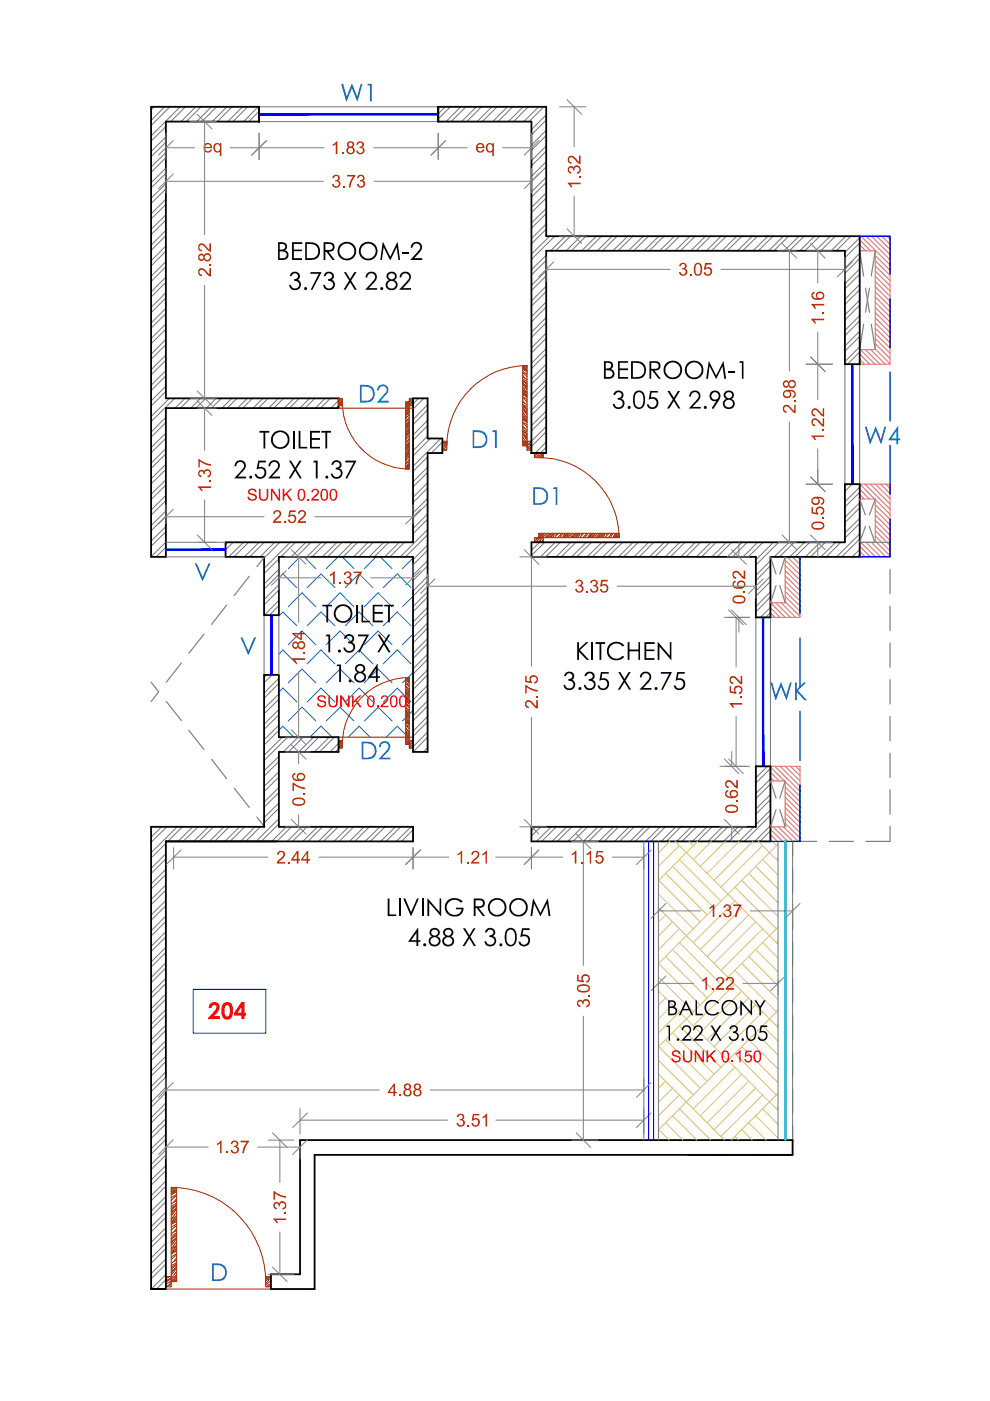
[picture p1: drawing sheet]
<svg xmlns="http://www.w3.org/2000/svg" width="210mm" height="297mm" viewBox="0 0 210 297" stroke-linecap="round" stroke-linejoin="round" font-family="sans-serif">
<!-- layer: h-pav -->
<g fill="none" stroke="#808080" stroke-width=".25">
<path d="M182.3 53.2l.8 5.3M185.6 53.2l-.9 5.3M183.1 68.7l-.8 5.4M183.5 61.1l.8 5.1M184.3 61.1l-.8 5.1M184.7 68.7l.9 5.4M166.5 118.1l-1.2 3.6M182.3 115h6.4v3.1M164.5 124.2l-1.1 3.6M188.7 120.7v5.2M188.7 128.5v5.2M188.7 136.3v5.2"/>
<path d="M32 144.6l1.6 2.1M35.2 148.7l3.3 4.1M40 154.9l3.3 4M188.7 144.1v5.2M188.7 151.9v5.2M188.7 159.7v5.1M44.9 161l3.1 4.1M49.6 167.1l3.3 4.1M54.5 173.2l1.6 2.1M173.2 178.4h-5.2v3.1M175.8 178.4h5.2M188.7 167.4v5.2"/>
<path d="M188.7 175.2v3.2h-5.1M168 184.1v5.2M168 191.9v5.2M168 199.7v5.2M168 207.5v5.2M168 215.3v5.1M168 223.1v5.1M168 230.8v5.2M168 238.6v3.1M145.8 244.9h6M154.3 244.9h5.2M162.1 244.9h5.9"/>
</g>
<!-- layer: dumi wall -->
<g fill="none" stroke="#ea6f8c" stroke-width=".25">
<path d="M182.3 50.1h6.4v27.1h-6.4v-3.1h3.3v-20.9h-3.3zM182.3 53l.1 .2M182.3 51.9l1.2 1.3M182.3 50.8l2.3 2.4M182.6 50.1l6.1 6.1M183.7 50.1l5 5M184.8 50.1l3.9 3.9M185.6 59.7l3.1 3.1M185.6 58.6l3.1 3.1M185.6 57.5l3.1 3.1M185.6 56.4l3.1 3.1M185.6 55.3l3.1 3.1"/>
<path d="M185.6 54.2l3.1 3.1M185.9 50.1l2.8 2.8M187 50.1l1.7 1.7M188.1 50.1l.6 .6M182.3 76.2l1 1M182.3 75.1l2.1 2.1M182.4 74.1l3.1 3.1M183.5 74.1l3.1 3.1M184.6 74.1l3.1 3.1M185.6 74l3.1 3.1M185.6 72.9l3.1 3.1M185.6 71.8l3.1 3.1"/>
<path d="M185.6 70.7l3.1 3.1M185.6 69.6l3.1 3.1M185.6 68.5l3.1 3.1M185.6 67.4l3.1 3.1M185.6 66.3l3.1 3.1M185.6 65.2l3.1 3.1M185.6 64.1l3.1 3.1M185.6 63l3.1 3.1M185.6 61.9l3.1 3.1M185.6 60.8l3.1 3.1M166.5 118.1h3.1v12.8h-6.2v-3.1h3.1zM166.5 119.9l3.1 3.1"/>
<path d="M166.5 118.8l3.1 3.1M166.9 118.1l2.7 2.7M168 118.1l1.6 1.6M169.1 118.1l.5 .5M182.3 102.7h6.4v15.4h-6.4v-3.1h3.3v-9.2h-3.3zM182.3 118v.1M182.3 116.9l1.1 1.2M182.3 115.8l2.2 2.3M182.3 104.8l.9 1M182.3 103.7l2 2.1M182.3 102.7l3.1 3.1M182.5 115l3.1 3.1"/>
<path d="M183.4 102.7l5.3 5.3M183.6 115l3.1 3.1M184.5 102.7l4.2 4.1M184.7 115l3.1 3.1M185.6 114.7l3.1 3.2M185.6 113.6l3.1 3.2M185.6 112.5l3.1 3.2M185.6 111.4l3.1 3.2M185.6 110.3l3.1 3.2M185.6 109.2l3.1 3.2M185.6 108.1l3.1 3.2M185.6 107l3.1 3.2"/>
<path d="M185.6 105.9l3.1 3.2M185.6 102.7l3.1 3M186.7 102.7l2 1.9M187.8 102.7l.9 .8M163.4 130l.9 .9M163.4 128.9l2 2M163.4 127.8l3.1 3.1M164.5 127.8l3.1 3.1M165.6 127.8l3.1 3.1M166.5 127.6l3.1 3.1M166.5 126.5l3.1 3.1M166.5 125.4l3.1 3.1"/>
<path d="M166.5 124.3l3.1 3.1M166.5 123.2l3.1 3.1M166.5 122.1l3.1 3.1M166.5 121l3.1 3.1M163.4 162.5h6.2v15.9h-6.2v-3.1h3.1v-9.7h-3.1zM163.4 178.1l.3 .3M163.4 177l1.4 1.4M163.4 175.9l2.5 2.5M163.4 164.8l.7 .8M163.4 163.7l1.8 1.9M163.4 162.6l2.9 3M163.9 175.3l3.1 3.1"/>
<path d="M164.3 162.5l5.3 5.3M165 175.3l3.1 3.1M165.4 162.5l4.2 4.2M166.1 175.3l3.1 3.1M166.5 174.5l3.1 3.2M166.5 173.4l3.1 3.2M166.5 172.3l3.1 3.2M166.5 171.2l3.1 3.2M166.5 170.1l3.1 3.2M166.5 169l3.1 3.2M166.5 167.9l3.1 3.2M166.5 166.8l3.1 3.2"/>
<path d="M166.5 165.7l3.1 3.2M166.5 162.5l3.1 3.1M167.6 162.5l2 2M168.7 162.5l.9 .9"/>
</g>
<!-- layer: A - DOOR -->
<g fill="none" stroke="#952500" stroke-width=".21">
<path d="M110.8 77.5v17h.9v-17a17.1 17.1 0 0 0-17 17M110.8 78.1l.9 .7M110.8 77.5l.9 .8M110.8 77.9l.9 .7M110.8 79.8l.9 .7M110.8 79.5l.5 .7M110.8 79.1l.9 .7M110.8 78.8l.9 .5M110.8 78.3l.9 .5M110.8 77.5h.9M111.1 77.5l.6 .4M111.5 77.5l.2 .3"/>
<path d="M111.7 78.8v.1M93.8 95l.4 .5M93.8 93.6h.9v1.9h-.9zM93.8 93.8l.9 1M93.8 94.2l.9 .9M93.8 95.4v.1M93.8 94.7l.8 .8M94 93.6l.1 .1M94.1 93.7l.6 .4M94.1 93.7l.6 .6M94.3 93.6l.4 .3M110.8 93.3l1.9 1.3"/>
<path d="M110.8 92.7l.4 .4a2.72 2.72 0 0 0 1.5 1.3M110.8 93.6l1.9 1.4M110.8 81.4l.9 1.2M110.8 86.8l.9 1.2M110.8 92.1l.9 1.2M110.8 80.3l.9 .6M110.8 85.7l.9 .5M110.8 91l.9 .6M110.8 83.4l.9 .7M110.8 88.8l.9 .7M110.8 94.1l.6 .4M110.8 82l.9 1.1"/>
<path d="M110.8 87.4l.9 1M110.8 80.6l.9 .7M110.8 80.9l.9 .7M110.8 86l.9 .6M110.8 86.2l.9 .7M110.8 91.3l.1 .1M110.8 91.6l.9 .6M110.8 82.6l.9 .7M110.8 87.9l.9 .7M110.8 82.8l.9 .9M110.8 88.2l.9 .8M110.8 83.2l.9 .7"/>
<path d="M110.8 88.5l.9 .8M110.8 93.9l.9 .6M110.8 81.2l.3 .3M110.8 86.5l.3 .3M110.8 91.9l.3 .3M110.8 85.2l.9 .6M110.8 90.5l.9 .6M110.8 84.9l.5 .7M110.8 90.3l.5 .6M110.8 84.4l.9 .8M110.8 89.7l.9 .9M110.8 84.1l.9 .6"/>
<path d="M110.8 89.5l.9 .5M110.8 83.7l.9 .4M110.8 89l.9 .5M110.8 94.4l.3 .1M110.9 91.4l.8 .5M111.1 81.5l.6 .7M111.1 86.8l.6 .7M111.1 92.2l.6 .7M111.1 81.5l.6 .4M111.1 86.8l.6 .4M111.1 92.2l.6 .4M111.7 84.1v.1"/>
<path d="M111.7 89.5h.1M111.7 93.6h1v1.9h-1zM111.7 94.9l.4 .3M111.7 94.6l1 .9M111.7 95.4l.2 .1M112 93.6l.7 .4M112.6 93.6l.1 .1M113.3 96.1h1.9v.9h-1.9zM113.4 96.1h-.1M113.8 96.1l-.5 .4M114 96.1l-.7 .8M114.2 97a17 17 0 0 1 17.1 17h-17.1v-.9h17.1v.9"/>
<path d="M114.5 96.1l-.8 .9M115 96.1l-1 .9M115.1 96.4l-.4 .6M115.1 96.4l-.6 .6M115.2 96.6l-.3 .4M115.2 96.3l-.1 .1M113.3 114h1.9v1h-1.9zM113.4 114l-.1 .2M113.9 114l-.3 .3M114.2 114l-.9 1M114.4 113.1l-.2 .3M114.7 113.1l-.5 .6"/>
<path d="M114.9 113.1l-.7 .8M115.2 114.8h.1M115.2 114.8l-.1 .2M115.2 113.1l-1.5 1.9M115.2 114.3l-.4 .7M115.5 113.1l-1.3 1.9M116.1 113.1l-.5 .4a2.72 2.72 0 0 0-1.2 1.5M116.6 113.4l-.7 .6M116.6 113.4l-.4 .6M116.7 113.1l-1.2 .9M116.9 113.1l-.3 .3M117.2 113.5l-.4 .5"/>
<path d="M117.2 113.1l-.7 .9M117.5 113.1l-.3 .4M117.8 113.1l-.6 .9M118.3 113.1l-.7 .9M118.5 113.1l-.6 .5M119 113.1l-.8 .9M119.3 114h-.1M119.3 113.1l-.6 .9M119.7 113.1l-.4 .9M120 113.1l-.7 .9M120.3 113.1l-.8 .9M120.6 113.1l-.9 .9"/>
<path d="M120.8 113.1l-.7 .9M121.4 113.1l-1.1 .9M121.9 113.4l-.7 .6M121.9 113.4l-.4 .6M122 113.1l-1.2 .9M122.2 113.1l-.3 .3M122.5 113.5l-.3 .5M122.5 113.1l-.6 .9M122.8 113.1l-.3 .4M123.1 113.1l-.6 .9M123.6 113.1l-.6 .9M123.9 113.1l-.7 .5"/>
<path d="M124.4 113.1l-.8 .9M124.7 114h-.1M124.7 113.1l-.6 .9M125.1 113.1l-.4 .9M125.4 113.1l-.7 .9M125.6 113.1l-.8 .9M125.9 113.1l-.8 .9M126.2 113.1l-.7 .9M126.7 113.1l-1 .9M127.3 113.4l-.7 .6M127.3 113.4l-.4 .6M127.3 113.1l-1.2 .9"/>
<path d="M127.6 113.1l-.3 .3M127.8 113.5l-.3 .5M127.9 113.1l-.7 .9M128.1 113.1l-.3 .4M128.5 113.1l-.6 .9M128.9 113.1l-.6 .9M129.2 113.1l-.6 .5M129.7 113.1l-.8 .9M130 114h-.1M130 113.1l-.6 .9M130.5 113.1l-.5 .9M130.7 113.1l-.7 .9"/>
<path d="M130.9 113.1l-.7 .9M131.2 113.1l-.7 .9M131.3 113.4l-.5 .6M131.3 113.7l-.3 .3M71.8 158.2l.3 .4M71.8 157.1h.8v1.5h-.8zM71.8 156.3h15.8M71.8 157.2l.8 .9M71.8 157.6l.8 .7M71.8 158.6h.1M71.8 158l.7 .6M72 157.1h.1"/>
<path d="M72 157.1l.6 .4M72 157.1l.6 .6M72.2 157.1l.4 .2M86 156.8l1.6 1.1M86 156.3a3.1 3.1 0 0 0 1.6 1.4M86 157.1l1.6 1.2M86 146.9l.8 1M86 151.4l.8 1M86 155.9l.8 .9M86 146l.8 .5M86 150.5l.8 .5M86 154.9l.8 .5"/>
<path d="M86 144.1l.7 .6M86 148.6l.7 .6M86 153l.7 .6M86 157.5l.5 .4M86 147.4l.8 .9M86 151.9l.8 .9M86 146.5l.8 .5M86 150.7l.8 .6M86 150.9l.8 .6M86 155.4l.8 .6M86 147.9l.8 .6M86 152.3l.8 .7"/>
<path d="M86 143.7l.8 .6M86 148.1l.8 .7M86 152.6l.8 .6M86 143.9l.8 .7M86 148.4l.8 .6M86 152.9l.8 .6M86 157.3l.7 .6M86 146.7l.3 .3M86 151.2l.3 .2M86 155.6l.3 .3M86 145.6l.8 .5M86 150.1l.8 .5"/>
<path d="M86 154.5l.8 .6M86 149.8l.4 .6M86 154.3l.4 .5M86 145.4h.1M86 144.9l.8 .7M86 149.4l.8 .7M86 153.9l.8 .6M86 144.7l.8 .5M86 149.2l.8 .4M86 153.6l.8 .5M86 144.3l.7 .4M86 148.8l.7 .4"/>
<path d="M86 153.2l.7 .4M86 157.7l.3 .2M86 146.3l.3 .2M86 155.2l.8 .5M86 145.4l.4 .5M86.3 147l.5 .6M86.3 151.4l.5 .7M86.3 155.9l.5 .6M86.3 147l.5 .3M86.3 151.4l.5 .4M86.3 155.9l.5 .4M86.3 143.6l.5 .4"/>
<path d="M86.3 146.5l.5 .3M86.6 143.6l.2 .2M86.7 144.7l.1 .1M86.7 149.2h.1M86.7 153.6l.1 .1M86.8 143.6h-.8v14.3h.8v-14.3a14.2 14.2 0 0 0-14.2 14.3M86.8 157.1h.8v1.5h-.8zM86.8 158.2l.3 .3M86.8 157.9l.8 .7M86.8 158.6h.1M87 157.1l.6 .3M87.4 157.1l.2 .1"/>
<path d="M87.4 157.1h.1M36.3 251.8h1.2v19.9h-1.2v-19.9a20 20 0 0 1 20 19.9M36.4 253.2l-.1 .1M36.4 259.5l-.1 .1M36.6 251.8l-.3 .3M37.1 256.4l-.8 .9M37.1 256.4l-.8 .5M37.1 251.8l-.8 .5M37.4 251.8l-1.1 .9M37.5 256.4l-1.2 1.4M37.5 255.1l-1.2 .6M37.5 252.4l-1.1 .8"/>
<path d="M37.5 258.7l-.8 .5-.3 .3M37.5 257l-1.2 1.3M37.5 255.7l-1.2 .8M37.5 257.7l-1.2 .8M37.5 258l-1.2 1M37.5 252.1l-1.2 .9M37.5 258.4l-1.2 .9M37.5 256l-.4 .4M37.5 254.5l-1.2 .7M37.5 254.2l-.7 .7M37.5 253.6l-1.2 .9M37.5 259.9l-1.2 .9"/>
<path d="M37.5 253.2l-1.2 .7M37.5 259.5l-1.2 .7M37.5 252.7l-1.1 .5M37.5 259l-1.1 .5M37.5 255.4l-1.2 .8M35.2 273.3h22.2M35.2 270.6h1.1v2.2h-1.1zM35.4 270.6h.1M35.4 270.6l-.2 .2M36 270.6l-.8 .5M36.3 272.2l-.4 .4M36.3 271.9l-1.1 .9"/>
<path d="M36.3 272.8h-.2M36.4 265.8l-.1 .1M37.1 262.7l-.8 .9M37.1 269l-.8 .9M37.1 262.7l-.8 .5M37.1 269l-.8 .5M37.5 270.3l-.6 .5-1.7 1.1M37.5 269.6l-.5 .5a3.5 3.5 0 0 1-1.8 1.5M37.5 270.6l-2.3 1.7M37.5 262.6l-1.2 1.4M37.5 268.9l-1.2 1.4M37.5 261.3l-1.2 .7"/>
<path d="M37.5 267.6l-1.2 .7M37.5 265l-1.1 .8M37.5 271.3l-.8 .4M37.5 263.4l-1.2 1.2M37.5 262l-1.2 .8M37.5 268.3l-1.2 .8M37.5 263.9l-1.2 .9M37.5 264.3l-1.2 1M37.5 264.7l-1.2 .9M37.5 271l-1.1 .7M37.5 262.3l-.4 .4M37.5 268.6l-.4 .4"/>
<path d="M37.5 260.8l-1.2 .7M37.5 267l-1.2 .8M37.5 260.4l-.7 .8M37.5 266.7l-.7 .8M37.5 266.1l-1.2 1M37.5 265.8l-1.2 .7M37.5 265.3l-1.1 .5M37.5 271.5l-.4 .2M37.5 261.7l-1.2 .8M37.5 268l-1.2 .7M56.3 270.6h1.1v2.2h-1.1zM56.8 270.6l-.5 .4"/>
<path d="M57.1 270.8l-.8 .4M57.1 270.8l-.8 .7M57.2 270.6l-.1 .2M57.4 272.3l-.4 .5M57.4 270.9l-1.1 1.2M57.4 271.4l-1.1 1M57.4 272.8h.1M57.4 272l-.9 .8"/>
</g>
<!-- layer: A - TOILET HATCH -->
<g fill="none" stroke="#006edd" stroke-width=".21">
<path d="M63.6 118.1l-2.5 2.5M64.5 118.1l2.5 2.5M71.7 118.1l-2.5 2.5M72.6 118.1l2.4 2.5M79.7 118.1l-2.5 2.5M80.6 118.1l2.5 2.5M87.6 118.3l-2.3 2.3M59.1 138.7l.9-.9 2.9 3M59.1 130.6l.9-.8 2.9 2.9M59.1 122.5l.9-.8 2.9 2.9M61.1 136.7l2.9-2.9 3 2.9M61.1 128.7l2.9-3 3 3"/>
<path d="M65.1 132.7l3-2.9 2.9 2.9M65.1 124.6l3-2.9 2.9 2.9M69.2 136.7l2.9-2.9 2.9 2.9M69.2 128.7l2.9-3 2.9 3M73.2 132.7l2.9-2.9 3 2.9M73.2 124.6l2.9-2.9 3 2.9M77.2 136.7l3-2.9 2.9 2.9M77.2 128.7l3-3 2.9 3M81.3 132.7l2.9-2.9 3 2.9M81.3 124.6l2.9-2.9 3 2.9M87.6 134.5l-2.3 2.2M87.6 126.4l-2.3 2.3"/>
<path d="M59.1 154.9l.9-.9 2.3 2.3M59.1 146.8l.9-.9 2.9 2.9M61.1 152.9l2.9-3 3 3M61.1 144.8l2.9-2.9 3 2.9M65.1 148.8l3-2.9 2.9 2.9M65.1 140.8l3-3 2.9 3M65.7 156.3l2.4-2.3 2.3 2.3M69.2 152.9l2.9-3 2.9 3M69.2 144.8l2.9-2.9 2.9 2.9M73.2 148.8l2.9-2.9 3 2.9M73.2 140.8l2.9-3 3 3M73.8 156.3l2.3-2.3 2.4 2.3"/>
<path d="M77.2 152.9l3-3 2.9 3M77.2 144.8l3-2.9 2.9 2.9M81.3 148.8l2.9-2.9 3 2.9M81.3 140.8l2.9-3 3 3M81.9 156.3l2.3-2.3 2.4 2.3M87.6 150.6l-2.3 2.3M87.6 142.5l-2.3 2.3"/>
</g>
<!-- layer: WALL HATCH -->
<g fill="none" stroke="#767676" stroke-width=".21">
<path d="M32.7 22.6l-.7 .7M34.9 22.6l-2.9 2.9M35.2 29l-3.2 3.1M35.2 32.3l-3.2 3.1M35.2 35.6l-3.2 3.1M35.2 38.9l-3.2 3.1M35.2 26.8l-3.2 3.1M35.2 30.1l-3.2 3.1M35.2 33.4l-3.2 3.1M35.2 36.7l-3.2 3.1M36 22.6l-4 4M38.2 22.6l-6.2 6.2"/>
<path d="M39.3 22.6l-3.1 3.2M41.5 22.6l-3.1 3.2M42.6 22.6l-3.1 3.2M44.8 22.6l-3.1 3.2M45.9 22.6l-3.1 3.2M48.1 22.6l-3.1 3.2M49.2 22.6l-3.1 3.2M51.4 22.6l-3.1 3.2M52.5 22.6l-3.1 3.2M54.7 22.6l-3.1 3.2M54.9 25.8h.1M54.9 23.6l-2.2 2.2"/>
<path d="M94.4 22.6l-1.5 1.5M95.5 22.6l-2.6 2.6M97.7 22.6l-3.1 3.2M98.8 22.6l-3.1 3.2M101 22.6l-3.1 3.2M102.1 22.6l-3.1 3.2M104.3 22.6l-3.1 3.2M105.4 22.6l-3.1 3.2M107.6 22.6l-3.1 3.2M108.7 22.6l-3.1 3.2M110.9 22.6l-3.1 3.2M112 22.6l-3.1 3.2"/>
<path d="M114.2 22.6l-3.1 3.2M115.3 22.6l-3.1 3.2M115.8 24.3l-3.1 3.2M115.8 27.6l-3.1 3.2M115.8 30.9l-3.1 3.2M115.8 25.4l-3.1 3.2M115.8 28.7l-3.1 3.2M115.8 32l-3.1 3.2M115.8 34.3l-3.1 3.1M115.8 37.6l-3.1 3.1M115.8 35.4l-3.1 3.1M115.8 38.7l-3.1 3.1"/>
<path d="M35.2 42.2l-3.2 3.1M35.2 45.6l-3.2 3M35.2 48.9l-3.2 3.1M35.2 52.2l-3.2 3.1M35.2 55.5l-3.2 3.1M35.2 58.8l-3.2 3.1M35.2 40l-3.2 3.1M35.2 43.3l-3.2 3.1M35.2 46.7l-3.2 3M35.2 50l-3.2 3.1M35.2 53.3l-3.2 3.1M35.2 56.6l-3.2 3.1"/>
<path d="M35.2 59.9l-3.2 3.1M115.8 40.9l-3.1 3.1M115.8 44.2l-3.1 3.1M115.8 47.5l-3.1 3.1M115.8 54.1l-3.1 3.1M115.8 57.4l-3.1 3.1M115.8 42l-3.1 3.1M115.8 45.3l-3.1 3.1M115.8 48.6l-3.1 3.1M115.8 55.2l-3.1 3.1M115.8 58.5l-3.1 3.1M116.5 50.1l-3.8 3.8"/>
<path d="M117.6 50.1l-4.9 4.9M119.8 50.1l-3.1 3.1M120.9 50.1l-3.1 3.1M123.1 50.1l-3.1 3.1M124.2 50.1l-3.1 3.1M126.4 50.1l-3.1 3.1M127.5 50.1l-3.1 3.1M129.7 50.1l-3.1 3.1M130.8 50.1l-3.1 3.1M133.1 50.1l-3.2 3.1M134.2 50.1l-3.2 3.1M136.4 50.1l-3.1 3.1"/>
<path d="M137.5 50.1l-3.1 3.1M139.7 50.1l-3.1 3.1M140.8 50.1l-3.1 3.1M143 50.1l-3.1 3.1M144.1 50.1l-3.1 3.1M146.3 50.1l-3.1 3.1M147.4 50.1l-3.1 3.1M149.6 50.1l-3.1 3.1M150.7 50.1l-3.1 3.1M152.9 50.1l-3.1 3.1M154 50.1l-3.1 3.1M156.2 50.1l-3.1 3.1"/>
<path d="M157.3 50.1l-3.1 3.1M159.5 50.1l-3.1 3.1M160.6 50.1l-3.1 3.1M162.8 50.1l-3.1 3.1M163.9 50.1l-3.1 3.1M166.1 50.1l-3.1 3.1M167.2 50.1l-3.1 3.1M169.4 50.1l-3.1 3.1M170.5 50.1l-3.1 3.1M172.7 50.1l-3.1 3.1M173.8 50.1l-3.1 3.1M176 50.1l-3.1 3.1"/>
<path d="M177.1 50.1l-3.1 3.1M179.3 50.1l-3.1 3.1M180.4 50.1l-3.1 3.1M182.3 50.4l-3.2 3.1M182.3 53.7l-3.2 3.2M182.3 57l-3.2 3.2M182.3 51.5l-3.2 3.2M182.3 54.8l-3.2 3.2M182.3 58.1l-3.2 3.2M35.2 62.1l-3.2 3.1M35.2 65.4l-3.2 3.1M35.2 68.7l-3.2 3.1"/>
<path d="M35.2 72l-3.2 3.1M35.2 75.3l-3.2 3.1M35.2 78.6l-3.2 3.1M35.2 63.2l-3.2 3.1M35.2 66.5l-3.2 3.1M35.2 69.8l-3.2 3.1M35.2 73.1l-3.2 3.1M35.2 76.4l-3.2 3.1M35.2 79.7l-3.2 3.1M115.8 64l-3.1 3.1M115.8 67.3l-3.1 3.1M115.8 70.6l-3.1 3.1"/>
<path d="M115.8 73.9l-3.1 3.1M115.8 77.2l-3.1 3.1M115.8 68.4l-3.1 3.1M115.8 71.7l-3.1 3.1M115.8 75l-3.1 3.1M115.8 78.3l-3.1 3.1M115.8 60.7l-3.1 3.1M115.8 61.8l-3.1 3.1M115.8 65.1l-3.1 3.1M182.3 60.3l-3.2 3.2M182.3 63.6l-3.2 3.2M182.3 66.9l-3.2 3.2"/>
<path d="M182.3 70.2l-3.2 3.2M182.3 73.5l-3.2 3.2M182.3 76.8l-.4 .4M182.3 61.4l-3.2 3.2M182.3 64.7l-3.2 3.2M182.3 68l-3.2 3.2M182.3 71.3l-3.2 3.2M182.3 74.6l-2.6 2.6M35.2 81.9l-3.2 3.1M35.2 88.5l-3.2 3.1M35.2 91.8l-3.2 3.1M35.2 95.1l-3.2 3.1"/>
<path d="M35.2 98.4l-3.2 3.1M35.2 83l-3.2 3.1M35.2 89.6l-3.2 3.1M35.2 92.9l-3.2 3.1M35.2 96.2l-3.2 3.1M35.2 99.5l-3.2 3.1M35.9 84.5l-3.9 3.8M37 84.5l-5 4.9M39.2 84.5l-2.1 2M40.3 84.5l-2 2M42.5 84.5l-2 2M43.6 84.5l-2 2"/>
<path d="M45.8 84.5l-2 2M46.9 84.5l-2 2M49.1 84.5l-2 2M50.2 84.5l-2 2M52.4 84.5l-2 2M53.5 84.5l-2 2M55.7 84.5l-2 2M56.8 84.5l-2 2M59 84.5l-2 2M60.1 84.5l-2 2M62.3 84.5l-2 2M63.4 84.5l-2 2"/>
<path d="M65.6 84.5l-2 2M66.7 84.5l-2 2M68.9 84.5l-2 2M70 84.5l-2 2M71.8 84.9l-1.6 1.6M71.8 86l-.5 .5M88.8 84.5l-1.2 1.1M89.9 84.5l-2.3 2.2M90.7 85.8l-3.1 3.1M90.7 89.1l-3.1 3.1M90.7 92.5l-3.1 3M90.7 99.1l-3.1 3.1"/>
<path d="M90.7 86.9l-3.1 3.1M90.7 90.3l-3.1 3M90.7 96.9l-3.1 3M91.3 93l-3.7 3.6M93.5 93l-5.9 5.8M93.8 95.9l-.1 .2M93.8 93.7l-2.3 2.4M115.8 80.5l-3.1 3.2M115.8 83.8l-3.1 3.2M115.8 87.1l-3.1 3.2M115.8 90.4l-3.1 3.2M115.8 93.7l-2.3 2.4"/>
<path d="M115.8 81.6l-3.1 3.2M115.8 84.9l-3.1 3.2M115.8 88.2l-3.1 3.2M115.8 91.5l-3.1 3.2M115.8 94.8l-1.2 1.3M35.2 101.7l-3.2 3.1M35.2 105l-3.2 3.1M35.2 108.3l-3.2 3.1M35.2 111.6l-3.2 3.1M35.2 114.9l-3.2 3.1M35.2 102.8l-3.2 3.1M35.2 106.1l-3.2 3.1"/>
<path d="M35.2 109.4l-3.2 3.1M35.2 112.7l-3.2 3.1M35.2 116l-2.1 2.1M48.3 115l-.5 .5M49.4 115l-1.6 1.6M51.6 115l-3.1 3.1M52.7 115l-3.1 3.1M54.9 115l-3.1 3.1M56 115l-3.1 3.1M58.2 115l-3.1 3.1M59.1 118.5l-3.1 3.1M59.3 115l-3.3 3.3"/>
<path d="M61.5 115l-5.5 5.5M62.6 115l-3.1 3.1M64.8 115l-3 3.1M65.9 115l-3 3.1M68.1 115l-3 3.1M69.2 115l-3 3.1M71.4 115l-3 3.1M72.5 115l-3 3.1M74.7 115l-3 3.1M75.8 115l-3 3.1M78 115l-3 3.1M79.1 115l-3 3.1"/>
<path d="M81.4 115l-3.1 3.1M82.5 115l-3.1 3.1M84.7 115l-3.1 3.1M85.8 115l-3.1 3.1M90.7 102.4l-3.1 3.1M90.7 105.7l-3.1 3.1M90.7 109l-3.1 3.1M90.7 112.3l-5.8 5.8M90.7 115.6l-3.1 3.1M90.7 118.9l-3.1 3.1M90.7 100.2l-3.1 3.1M90.7 103.5l-3.1 3.1"/>
<path d="M90.7 106.8l-3.1 3.1M90.7 110.1l-3.1 3.1M90.7 113.4l-4.7 4.7M90.7 116.7l-3.1 3.1M90.7 120l-3.1 3.1M114.4 115l-1.7 1.7M115.5 115l-2.8 2.8M117.7 115l-3.1 3.1M118.8 115l-3.1 3.1M121 115l-3.1 3.1M122.1 115l-3.1 3.1M124.3 115l-3.1 3.1"/>
<path d="M125.4 115l-3.1 3.1M127.6 115l-3.1 3.1M128.7 115l-3.1 3.1M130.9 115l-3.1 3.1M132 115l-3.1 3.1M134.2 115l-3.1 3.1M135.3 115l-3.1 3.1M137.5 115l-3.1 3.1M138.6 115l-3.1 3.1M140.8 115l-3.1 3.1M141.9 115l-3.1 3.1M144.1 115l-3.1 3.1"/>
<path d="M145.2 115l-3.1 3.1M147.4 115l-3.1 3.1M148.5 115l-3.1 3.1M150.7 115l-3.1 3.1M151.8 115l-3.1 3.1M154 115l-3.1 3.1M155.1 115l-3.1 3.1M157.3 115l-3.1 3.1M158.4 115l-3.1 3.1M160.6 115l-3 3.1M161.8 115l-3.1 3.1M163.4 118.9l-3.1 3.1"/>
<path d="M163.4 120l-3.1 3.1M164 115l-3.7 3.7M165.1 115l-4.8 4.8M167.3 115l-3.1 3.1M168.4 115l-3.1 3.1M170.6 115l-3.1 3.1M171.7 115l-3.1 3.1M173.9 115l-3.1 3.1M175 115l-3.1 3.1M177.2 115l-3.1 3.1M178.3 115l-3.1 3.1M179.6 102.7l-.5 .4"/>
<path d="M180.7 102.7l-1.6 1.5M182.3 103.3l-3.2 3.1M182.3 106.6l-3.2 3.1M182.3 109.9l-3.2 3.1M182.3 113.2l-4.9 4.9M182.3 116.5l-1.6 1.6M182.3 104.4l-3.2 3.1M182.3 107.7l-3.2 3.1M182.3 111l-3.2 3.1M182.3 114.3l-3.8 3.8M182.3 117.6l-.5 .5M59.1 120.7l-3.1 3.1"/>
<path d="M59.1 124l-3.1 3.1M59.1 127.3l-3.1 3.1M59.1 121.8l-3.1 3.1M59.1 125.1l-3.1 3.1M59.1 128.4l-2 2M90.7 122.2l-3.1 3.1M90.7 125.5l-3.1 3.1M90.7 128.8l-3.1 3.1M90.7 132.1l-3.1 3.1M90.7 135.4l-3.1 3.1M90.7 138.7l-3.1 3.1M90.7 123.3l-3.1 3.1"/>
<path d="M90.7 126.6l-3.1 3.1M90.7 129.9l-3.1 3.1M90.7 133.2l-3.1 3.1M90.7 136.5l-3.1 3.1M90.7 139.8l-3.1 3.1M163.4 122.2l-3.1 3.1M163.4 125.5l-3.1 3.1M163.4 128.8l-2.2 2.1M163.4 123.3l-3.1 3.1M163.4 126.6l-3.1 3.1M163.4 129.9l-1.1 1M56.6 143.1l-.6 .5"/>
<path d="M57.7 143.1l-1.7 1.6M59.1 143.8l-3.1 3.1M59.1 144.9l-3.1 3.1M59.1 147.2l-3.1 3M59.1 150.5l-3.1 3M59.1 153.8l-3.1 3M59.1 148.3l-3.1 3M59.1 151.6l-3.1 3M59.1 154.9l-3.1 3M59.9 156.3l-3.9 3.8M61 156.3l-5 4.9M63.2 156.3l-3.1 3.1"/>
<path d="M64.3 156.3l-3.1 3.1M66.5 156.3l-3.1 3.1M67.6 156.3l-3.1 3.1M69.8 156.3l-3.1 3.1M70.9 156.3l-3.1 3.1M71.8 157.6l-1.8 1.8M71.8 158.7l-.7 .7M90.7 142l-3.1 3.1M90.7 145.3l-3.1 3.1M90.7 148.6l-3.1 3.1M90.7 151.9l-3.1 3.1M90.7 155.2l-3.1 3.1"/>
<path d="M90.7 158.5l-.9 .9M90.7 143.1l-3.1 3.1M90.7 146.4l-3.1 3.1M90.7 149.7l-3.1 3.1M90.7 153l-3.1 3.1M90.7 156.3l-3.1 3.1M32 175.3h.1M34.3 175.3l-2.3 2.2M35.2 178.8l-3.2 3.1M35.4 175.3l-3.4 3.3M37.6 175.3l-5.6 5.5M38.7 175.3l-3.2 3.1"/>
<path d="M40.9 175.3l-3.2 3.1M42 175.3l-3.2 3.1M44.2 175.3l-3.2 3.1M45.3 175.3l-3.2 3.1M47.5 175.3l-3.1 3.1M48.6 175.3l-3.1 3.1M50.8 175.3l-3.1 3.1M51.9 175.3l-3.1 3.1M54.1 175.3l-3.1 3.1M55.2 175.3l-3.1 3.1M59.1 174.7l-3.7 3.7M59.1 160.4l-3.1 3"/>
<path d="M59.1 163.7l-3.1 3.1M59.1 167l-3.1 3.1M59.1 170.3l-3.1 3.1M59.1 173.6l-4.8 4.8M59.1 161.5l-3.1 3M59.1 164.8l-3.1 3.1M59.1 168.1l-3.1 3.1M59.1 171.4l-3.1 3.1M60.7 175.3l-3.1 3.1M61.8 175.3l-3.1 3.1M64 175.3l-3.1 3.1M65.1 175.3l-3.1 3.1"/>
<path d="M67.3 175.3l-3.1 3.1M68.4 175.3l-3.1 3.1M70.6 175.3l-3.1 3.1M71.7 175.3l-3.1 3.1M73.9 175.3l-3.1 3.1M75 175.3l-3.1 3.1M77.2 175.3l-3.1 3.1M78.3 175.3l-3.1 3.1M80.5 175.3l-3.1 3.1M81.6 175.3l-3.1 3.1M83.8 175.3l-3.1 3.1M84.9 175.3l-3.1 3.1"/>
<path d="M87.2 175.3l-3.2 3.1M87.6 175.9l-2.5 2.5M87.6 178.1l-.3 .3M113.6 175.3l-.9 .8M114.7 175.3l-2 1.9M116.9 175.3l-3.2 3.1M118 175.3l-3.2 3.1M120.2 175.3l-3.2 3.1M121.3 175.3l-3.2 3.1M123.5 175.3l-3.1 3.1M124.6 175.3l-3.1 3.1M126.8 175.3l-3.1 3.1"/>
<path d="M127.9 175.3l-3.1 3.1M130.1 175.3l-3.1 3.1M131.2 175.3l-3.1 3.1M133.4 175.3l-3.1 3.1M134.5 175.3l-3.1 3.1M136.7 175.3l-3.1 3.1M137.8 175.3l-3.1 3.1M140 175.3l-3.1 3.1M141.1 175.3l-3.1 3.1M143.3 175.3l-3.1 3.1M144.4 175.3l-3.1 3.1M146.6 175.3l-3.1 3.1"/>
<path d="M147.7 175.3l-3.1 3.1M149.9 175.3l-3.1 3.1M151 175.3l-3.1 3.1M153.2 175.3l-3.1 3.1M154.3 175.3l-3.1 3.1M156.5 175.3l-3.1 3.1M157.6 175.3l-3.1 3.1M159.8 175.3l-3.1 3.1M160.5 162.5l-.2 .2M162.7 162.5l-2.4 2.4M163.4 165.1l-3.1 3.1M163.4 168.4l-3.1 3.1"/>
<path d="M163.4 171.7l-3.1 3.1M163.4 175l-3.4 3.4M163.4 178.4h-.1M163.4 162.9l-3.1 3.1M163.4 166.2l-3.1 3.1M163.4 169.5l-3.1 3.1M163.4 172.8l-5.6 5.6M163.4 176.1l-2.3 2.3M35.2 188.7l-3.2 3.1M35.2 194.2l-3.2 3.2M35.2 181l-3.2 3.1M35.2 184.3l-3.2 3.1"/>
<path d="M35.2 187.6l-3.2 3.1M35.2 190.9l-3.2 3.1M35.2 197.5l-3.2 3.2M35.2 182.1l-3.2 3.1M35.2 185.4l-3.2 3.1M35.2 192l-3.2 3.1M35.2 195.3l-3.2 3.2M35.2 198.6l-3.2 3.2M35.2 208.5l-3.2 3.2M35.2 211.8l-3.2 3.2M35.2 215.1l-3.2 3.2M35.2 218.4l-3.2 3.2"/>
<path d="M35.2 210.7l-3.2 3.2M35.2 214l-3.2 3.2M35.2 200.8l-3.2 3.2M35.2 204.1l-3.2 3.2M35.2 207.4l-3.2 3.2M35.2 217.3l-3.2 3.2M35.2 201.9l-3.2 3.2M35.2 205.2l-3.2 3.2M35.2 221.7l-3.2 3.2M35.2 225l-3.2 3.2M35.2 228.3l-3.2 3.2M35.2 231.6l-3.2 3.2"/>
<path d="M35.2 220.6l-3.2 3.2M35.2 223.9l-3.2 3.2M35.2 227.2l-3.2 3.2M35.2 230.5l-3.2 3.2M35.2 233.8l-3.2 3.2M35.2 237.2l-3.2 3.1M35.2 235l-3.2 3.1M35.2 238.3l-3.2 3.1M35.2 251.5l-3.2 3.1M35.2 254.8l-3.2 3.1M35.2 240.5l-3.2 3.1M35.2 243.8l-3.2 3.1"/>
<path d="M35.2 247.1l-3.2 3.1M35.2 250.4l-3.2 3.1M35.2 253.7l-3.2 3.1M35.2 257l-3.2 3.1M35.2 241.6l-3.2 3.1M35.2 244.9l-3.2 3.1M35.2 248.2l-3.2 3.1M35.2 258.1l-3.2 3.1M35.2 264.7l-3.2 3.1M35.2 268l-3.2 3.1M35.2 271.3l-2 2M35.2 260.3l-3.2 3.1"/>
<path d="M35.2 263.6l-3.2 3.1M35.2 266.9l-3.2 3.1M35.2 270.2l-3.1 3.1M35.2 261.4l-3.2 3.1"/>
</g>
<!-- layer: A - WALL -->
<g fill="none" stroke="#000" stroke-width=".38">
<path d="M32 25.8v58.7M32 22.6h22.9M54.9 25.8h-19.7v58.7M92.9 25.8h19.8v70.3M115.8 22.6v27.5M115.8 53.2v42.9M32 86.5v31.6h3.2v-31.6M90.7 96.1v63.3h-3.1v-41.3h-28.5v12.3h-3.1v-12.3h-8.2M90.7 84.5v8.5M112.7 96.1h3.1zM47.8 115h39.8M179.1 115h-66.4v3.1h47.6v12.8h3.1v-12.8h18.9"/>
<path d="M56 175.3v-32.2h3.1v13.2h12.7v3.1h-12.7v15.9h28.5v3.1h-52.4v94.9h-3.2v-94.9M112.7 175.3h47.6v-12.8h3.1v15.9h-50.7zM66.7 244.9h101.3M168 241.7h-104.4v28.5h-6.2v3.1h9.3"/>
</g>
<!-- layer: A - SILL -->
<path d="M56 130.4v12.7M59.1 130.4v12.7M160.3 130.9v31.6M163.4 130.9v31.6" fill="none" stroke="#767676" stroke-width=".21"/>
<!-- layer: A - WINDOW -->
<g fill="#00f" stroke="#00f" stroke-width=".21">
<path d="M161.7 130.9l.3 31.6v-31.6zM161.7 130.9l.3 31.6h-.3z"/>
<path d="M57.4 130.4v12.7h.3zM57.4 130.4h.3v12.7z"/>
</g>
<!-- layer: A - TERRACE HATCH -->
<g fill="none" stroke="#ddc16e" stroke-width=".21">
<path d="M142 178.4l-2.4 2.4M143.2 178.4l21.8 21.8M144 179.3l-4.4 4.4M146.1 178.4l.9 .9M147.9 178.4l-8.3 8.3M150.8 178.4l-3.8 3.8M153.8 178.4l-5.4 5.3M156.7 178.4l-6.8 6.8M159.6 178.4l-8.2 8.2M160.8 178.4l2.3 2.4M161.7 179.3l-8.8 8.8M163.7 178.4l.9 .9"/>
<path d="M165 179l-1.9 1.8M139.6 192.4l14.7 14.8M139.6 189.5l7.4 7.4M139.6 186.6l8.8 8.9M139.6 192.5v.1M141.1 185.2l8.8 8.8M141.1 194l-1.5 1.5M142.6 183.7l8.8 8.8M142.6 195.5l-3 2.9M144 182.2l8.9 8.9M144 199.9l8.9 8.8M144 196.9l-4.4 4.5"/>
<path d="M155.8 188.1l8.8 8.8M155.8 191.1l-8.8 8.8M157.3 186.6l7.7 7.7M157.3 192.5l-8.9 8.8M158.7 185.2l6.3 6.2M158.7 194l-8.8 8.8M160.2 183.7l4.8 4.7M160.2 195.5l-8.8 8.8M161.7 182.2l3.3 3.3M161.7 199.9l3.3 3.2M161.7 196.9l-8.8 8.8M163.1 180.8l1.9 1.7"/>
<path d="M163.1 180.8l-23.5 23.5 8.8 8.8M165 196.6l-10.7 10.6M165 199.5l-.4 .4M165 181.9l-.4 .3M139.6 210.1l25.4 25.3M139.6 207.1l7.4 7.4M139.6 210.1v.1M141.1 202.8l8.8 8.8M141.1 211.6l-1.5 1.5M142.6 201.3l8.8 8.8M142.6 218.9l8.8 8.9M142.6 213.1l-3 3"/>
<path d="M144 217.5l8.9 8.8M144 214.5l-4.4 4.5M154.3 207.2l10.7 10.6M154.3 207.2l-14.7 14.7M155.8 205.7l8.8 8.8M155.8 208.7l-8.8 8.8M157.3 204.3l7.7 7.6M157.3 210.1l-8.9 8.8M158.7 202.8l6.3 6.2M158.7 211.6l-8.8 8.8M160.2 201.3l4.8 4.7M160.2 218.9l4.8 4.8"/>
<path d="M160.2 213.1l-8.8 8.8M161.7 217.5l3.3 3.2M161.7 214.5l-8.8 8.9M165 214.2l-25.4 25.4M165 217.1l-.4 .4M139.6 227.7l14 14M139.6 224.8l7.4 7.4M139.6 221.9l8.8 8.8M139.6 239.5l2.3 2.2M139.6 227.8h.1M141.1 220.4l8.8 8.8M141.1 238l3.7 3.7"/>
<path d="M141.1 229.2l-1.5 1.5M142.6 236.6l5.2 5.1M142.6 230.7l-3 3M144 235.1l6.7 6.6M144 232.2l-4.4 4.4M155.8 223.4l8.8 8.8M155.8 226.3l-8.8 8.8M157.3 221.9l7.7 7.6M157.3 239.5l2.2 2.2M157.3 227.8l-8.9 8.8M158.7 220.4l6.3 6.2M158.7 238l3.8 3.7"/>
<path d="M158.7 229.2l-8.8 8.8M160.2 236.6l4.8 4.7M160.2 230.7l-8.8 8.8M161.7 235.1l3.3 3.3M161.7 232.2l-8.8 8.8M165 231.8l-9.9 9.9M165 234.8l-.4 .3M155.8 241l.8 .7"/>
</g>
<!-- layer: A - TEXT -->
<g fill="#000">
<path d="M68.4 128.2h2v.4h-.8v3.4h-.4v-3.4h-.8zM69.2 134.5h.8v3.8h-.4v-3.4h-.6zM73.1 134.9l.5-.4h.6l.6 .2 .2 .4v.7l-.4 .4 .5 .4 .2 .8-.2 .5-.6 .4-.6 .1-.5-.1-.4-.5-.2-.5h.4l.1 .4 .5 .3h.6l.4-.4 .1-.6-.1-.3-.3-.2-.7-.1v-.3l.8-.4 .1-.4-.3-.4-.6-.1-.3 .2-.2 .4h-.4zM75.9 134.5h2.4l-2.1 3.9-.3-.2 1.8-3.3h-1.8zM76.7 128.2h.3v3.4h1.4v.4h-1.7zM79 128.2h2.2v.4h-1.8v1.2h1.8v.3h-1.8v1.5h1.8v.4h-2.2zM80.1 134.5h.4l.9 1.5 .9-1.5h.4l-1.1 1.9 1.2 1.9h-.4l-1-1.6-1 1.6h-.4l1.2-1.9zM81.5 128.2h2v.4h-.8v3.4h-.4v-3.4h-.8zM122.4 136.1h.4v1.5l1.5-1.5h.4l-1.7 1.7 1.9 2.1h-.5l-1.6-1.7v1.7h-.4zM126.3 136.1h2v.4h-.8v3.4h-.4v-3.4h-.8zM129 136.9l.7-.6 .8-.2h.7l.8 .4 .3 .3-.3 .3-.3-.4-.5-.2-.7-.1-.6 .2-.6 .6-.2 1 .4 .9 .7 .5h.9l.9-.6 .3 .3-.4 .4-.9 .3h-.6l-.9-.3-.4-.4-.4-.7v-.9zM133.1 136.1h.4v1.6h1.9v-1.6h.3v3.8h-.3v-1.8h-1.9v1.8h-.4z"/>
<path d="M136.6 136.1h2.2v.4h-1.8v1.2h1.8v.3h-1.8v1.5h1.8v.4h-2.2zM139.4 136.1l2.6 2.9v-2.9h.4v3.8l-2.6-2.8v2.8h-.4zM71.5 140.9h.8v3.7h-.4v-3.4h-.6zM119.8 142.8l.6-.4h.5l.5 .2 .3 .5v.5l-.4 .5 .4 .3 .2 .5v.6l-.3 .5-.6 .3h-.8l-.5-.4-.2-.7h.3l.2 .5 .4 .2 .4 .1 .5-.2 .3-.6-.1-.4-.3-.4-.7-.1v-.3l.5-.1a.65 .65 0 0 0 0-1.1 .65 .65 0 0 0-1 .5h-.4zM124.1 142.8l.5-.3 .7-.1 .4 .2 .4 .7-.1 .5-.4 .3 .6 .6 .1 .4-.2 .6-.5 .5-.9 .1-.6-.4-.3-.7h.3l.5 .7 .6 .1 .4-.2 .3-.5-.1-.5-.3-.4-.7-.1v-.3l.5-.1a.65 .65 0 0 0 0-1.1 .65 .65 0 0 0-1 .5h-.4zM127.4 142.5h1.7v.3h-1.4l-.2 1 1 .1 .4 .3 .2 .6v.6l-.2 .4-.8 .5-.9-.2-.5-.8h.4l.2 .5 .4 .2 .5-.1 .5-.5 .1-.6-.4-.5-.7-.2-.6 .3zM131.1 142.5h.4l.9 1.4 .9-1.4h.4l-1.1 1.8 1.2 1.9h-.4l-1-1.5-1 1.5h-.4l1.2-1.9zM135.9 142.9l.7-.5h.6l.7 .4 .2 .6-.1 .6-1.6 1.9h1.7v.3h-2.5l1.8-1.9 .3-.6-.1-.6-.5-.4-.7 .2-.3 .4-.1 .3h-.3zM140.1 142.5h2.4l-2 3.8-.3-.1 1.7-3.4h-1.8zM143.6 142.5h1.6v.3h-1.3l-.2 1 .9 .1 .5 .3 .2 .5-.2 1-.4 .4-.4 .2-1-.2-.4-.6v-.2h.3l.4 .6 .6 .1 .5-.4 .2-.4v-.5l-.3-.4-.8-.2-.6 .3zM82.2 190.5h.4v3.4h1.4v.3h-1.8zM85.5 190.5h.4l1.3 2.9 1.2-2.9h.4l-1.6 3.7z"/>
<path d="M90.6 190.5l2.6 2.9v-2.9h.3v3.7l-2.5-2.8v2.8h-.4zM94.7 191.1l.5-.4 .8-.3 .9 .1 .9 .4 .3 .2-.3 .3-.9-.6-1.3 .1-.7 .7-.2 .9 .2 .7 .4 .4 .6 .3 .8 .1 .7-.3 .5-.7v-.2h-1.2v-.4h1.6l-.3 1.1-.6 .6-.6 .2h-.8l-.9-.3-.6-.7-.2-.7 .1-1zM98.2 196.8h.4l.9 1.5 .9-1.5h.4l-1.1 1.8 1.2 2h-.4l-1-1.6-1 1.6h-.4l1.2-2zM103.1 197.1l.7-.4 .5 .1 .5 .3 .2 .5v.4l-.5 .5 .5 .3 .2 .6-.1 .7-.6 .4-.3 .2-.8-.1-.4-.4-.3-.6h.4l.4 .6 .7 .1 .4-.2 .2-.5-.1-.5-.4-.4h-.6v-.4l.6-.1a.66 .66 0 0 0-.2-1.1 .66 .66 0 0 0-.9 .6h-.4zM110.7 196.8h1.6v.4h-1.4l-.1 1h.9l.5 .4 .2 .5-.1 .7-.2 .4-.8 .5-1-.3-.4-.7 .4-.1 .3 .6 .6 .1 .4-.1 .4-.6v-.6l-.4-.4-.5-.1-.8 .2zM113 190.5l1.6 3 1.5-3 .6 3.7h-.4l-.3-2.6-1.4 2.6-1.4-2.6-.4 2.6h-.3z"/>
<path d="M70.8 130.1a1.96 1.96 0 0 1 3.9 0 1.96 1.96 0 0 1-3.9 0zM71.1 130.1a1.61 1.61 0 0 0 3.2 0 1.61 1.61 0 0 0-3.2 0z"/>
<path d="M75.5 141.1l1-.3 .6 .2 .3 .5v.5l-.5 .5 .5 .4 .2 .7-.3 .7-.5 .4h-1l-.3-.3-.3-.4-.1-.8 .4-.5 .3-.1-.4-.3-.1-.4zM75.7 141.8a.67 .67 0 0 0 1.3 0 .67 .67 0 0 0-1.3 0zM75.8 142.9l-.3 .5 .1 .6 .6 .4 .7-.2 .3-.5-.1-.6-.6-.4z"/>
<path d="M80 140.8l.1 2.6h.4v.3h-.4v.9h-.4v-.9h-1.8zM79.7 141.8l-1.1 1.6h1.1z"/>
<path d="M88.6 196.7l.1 2.6h.4v.4h-.4v.9h-.4v-.9h-1.8zM88.3 197.8l-1.1 1.5h1.1z"/>
<path d="M91.3 197.1l.5-.3 .5-.1 .5 .2 .4 .5v.6l-.5 .5 .6 .5 .1 .6-.2 .6-.4 .3-.4 .2-.9-.2-.6-.6 .1-.8 .6-.6-.4-.3-.2-.4zM91.5 197.8a.67 .67 0 0 0 1.3 0 .67 .67 0 0 0-1.3 0zM91.5 199l-.2 .7 .3 .5 .6 .1 .7-.4 .1-.6-.4-.5-.7-.1z"/>
<path d="M94.1 197.1l.6-.3 .5-.1 .5 .2 .4 .5v.6l-.5 .5 .6 .5 .1 .7-.3 .5-.3 .3-1.1 .1-.5-.2-.3-.5v-.6l.1-.3 .6-.5-.4-.3-.2-.4zM94.4 197.8a.67 .67 0 0 0 1.3 0 .67 .67 0 0 0-1.3 0zM94.3 199l-.2 .7 .5 .5h.8l.5-.4v-.5l-.4-.5-.7-.1z"/>
<path d="M100.4 190.5h1.7l.5 .4 .2 .5-.2 .7-.4 .3-.7 .1 1.4 1.7h-.5l-1.4-1.7h-.2v1.7h-.4zM100.8 190.9v1.3h.9l.6-.3 .1-.3-.1-.5-.4-.2z"/>
<path d="M103.4 192.4a2 2 0 0 1 4 0 2 2 0 0 1-4 0zM103.8 192.4a1.6 1.6 0 0 0 3.2 0 1.6 1.6 0 0 0-3.2 0z"/>
<path d="M107.4 197.1l.5-.3 .5-.1 .6 .3 .4 .5 .1 .6v1.4l-.3 .7-.6 .4-.9-.1-.6-.7-.1-1.5 .2-.8zM107.7 197.3l-.3 .8v1.5l.5 .6 .5 .1 .5-.2 .2-.5 .1-1.6-.3-.6-.4-.3h-.5z"/>
<path d="M108 192.4a1.97 1.97 0 0 1 3.9 0 1.97 1.97 0 0 1-3.9 0zM108.3 192.4a1.61 1.61 0 0 0 3.2 0 1.61 1.61 0 0 0-3.2 0z"/>
<circle cx="72" cy="138" r=".31"/>
<circle cx="74.3" cy="144.4" r=".31"/>
<circle cx="122.9" cy="146" r=".31"/>
<circle cx="139.1" cy="146" r=".32"/>
<circle cx="90.1" cy="200.3" r=".31"/>
<circle cx="106.2" cy="200.3" r=".31"/>
</g>
<path d="M75.6 128.2v3.8M125.6 136.1v3.8M84.7 190.5v3.7" fill="none" stroke="#000" stroke-width=".34"/>
<path d="M89.6 190.5v3.7" fill="none" stroke="#000" stroke-width=".38"/>
<!-- layer: text -->
<g fill="#f00">
<path d="M44.5 212.9l.6-.4h.6l.7 .4 .2 .4-.1 .6-.3 .6-.9 .9h1.3v.7h-2.5v-.3l1.4-1.5 .4-.6a.5 .5 0 0 0-.5-.6 .5 .5 0 0 0-.5 .6h-.7z"/>
<path d="M47.3 212.9l.6-.4h.6l.3 .1 .4 .5 .2 .6-.1 1.4-.2 .6-.5 .4h-.9l-.6-.6-.2-1.6zM47.8 213.3l-.2 .5v1l.4 .7h.3l.3-.3 .2-1.1-.2-.7a.47 .47 0 0 0-.8-.1z"/>
<path d="M51.2 212.5h.6v2.2h.3v.6h-.3v.8h-.6v-.8h-1.6v-.6zM51.2 213.5l-.8 1.2h.8z"/>
</g>
<path d="M41 209.8h15.4v9.2h-15.4z" fill="none" stroke="#00f" stroke-width=".21"/>
<!-- layer: A - SILL -->
<path d="M179.1 77.2v25.5M182.3 77.2v25.5M139.6 178.4v63.3" fill="none" stroke="#767676" stroke-width=".21"/>
<!-- layer: A - WALL -->
<path d="M54.9 22.6v3.2M179.1 53.2v24M35.2 84.5h36.6v2M47.8 115v3.1" fill="none" stroke="#000" stroke-width=".38"/>
<!-- layer: h-pav -->
<path d="M163.4 118.1l1.1 3.6M165.3 124.2l1.2 3.6M163.4 165.6l1.1 3.6M164.5 171.7l-1.1 3.6M165.3 171.7l1.2 3.6M166.5 165.6l-1.2 3.6" fill="none" stroke="#808080" stroke-width=".25"/>
<!-- layer: SLAB PROJECTION -->
<path d="M169.6 118.1v12M169.6 135.3v10.3M169.6 150.8v10.4M169.6 166.4v12h-6.2" fill="none" stroke="#00f" stroke-width=".3"/>
<!-- layer: A - WINDOW -->
<path d="M180.5 77.2v25.5h.4zM180.5 77.2h.4v25.5z" fill="#00f" stroke="#00f" stroke-width=".21"/>
<!-- layer: A- DIMENSION -->
<path d="M139.6 207.9v3.1M139.6 208.5h7.5M157.5 208.5h7.5M165 207.9v3.1" fill="none" stroke="#808080" stroke-width=".21"/>
<!-- layer: 0 -->
<path d="M141.2 206.9l-3.2 3.2M166.5 206.9l-3.1 3.2" fill="none" stroke="#808080" stroke-width=".21"/>
<!-- layer: A- DIMENSION -->
<g fill="#b82e00">
<path d="M148.9 207.8l.8-.7h.2v2.7h-.3v-2.1l-.6 .4z"/>
<path d="M150.9 209.5h.4v.3h-.4z"/>
<path d="M152 207.4l.3-.2 .6-.1 .5 .4 .1 .6-.1 .3-1.2 1.1h1.3v.3h-1.7l.1-.5 1.3-1.3-.1-.4-.3-.2-.4 .1-.2 .4h-.4z"/>
<path d="M154 207.5l.5-.4h.6l.4 .3 .1 .4v.5l-1.3 1.2h1.3v.3h-1.7l.2-.6 1-.8 .2-.4v-.4l-.4-.2-.4 .1-.3 .4h-.3z"/>
</g>
<!-- layer: A - DOOR -->
<g fill="none" stroke="#952500" stroke-width=".21">
<path d="M71.8 84.5h.8v1.5h-.8zM71.8 84.5h.1M72 85.9v.1M72.1 84.5l-.3 .3M72.5 84.5l-.7 .5M72.6 85.2a14.2 14.2 0 0 0 14.2 14.2v-14.2h-.8v14.2h.8M72.6 85l-.8 .9M72.6 85.8l-.4 .2M72.6 85.6l-.6 .3M72.6 84.8l-.8 .6M72.6 85.4l-.6 .5M86 93.2v.1"/>
<path d="M86.3 96.1l-.3 .3M86.3 91.7l-.3 .2M86.3 87.2l-.3 .3M86.3 85.2l-.3 .2M86.3 96.6l-.3 .2M86.4 97.2l-.4 .5M86.4 92.7l-.4 .5M86.4 88.3l-.4 .5M86.5 85.2l-.5 .4M86.7 85.2l-.7 .6M86.7 98.4l-.7 .6M86.7 93.9l-.7 .6"/>
<path d="M86.7 89.5l-.7 .5M86.7 98.4l-.7 .4M86.7 93.9l-.7 .4M86.7 89.5l-.7 .3M86.8 84.5h.8v1.5h-.8zM86.8 95.2l-.8 .9M86.8 90.7l-.8 1M86.8 86.2l-.8 1M86.8 95.5l-.5 .6M86.8 91l-.5 .7M86.8 86.6l-.5 .6M86.8 96.6l-.8 .5"/>
<path d="M86.8 92.1l-.8 .5M86.8 87.7l-.8 .4M86.8 95.8l-.5 .3M86.8 91.3l-.5 .4M86.8 86.8l-.5 .4M86.8 94.7l-.8 1M86.8 90.3l-.8 .9M86.8 96.1l-.8 .5M86.8 91.6l-.8 .6M86.8 87.1l-.8 .6M86.8 87.4l-.8 .5M86.8 99.1l-.5 .3"/>
<path d="M86.8 94.6l-.8 .6M86.8 90.1l-.8 .7M86.8 98.8l-.8 .6M86.8 94.3l-.8 .7M86.8 89.8l-.8 .7M86.8 98.3l-.1 .1M86.8 93.9h-.1M86.8 89.4l-.1 .1M86.8 98.6l-.8 .5M86.8 94.1l-.8 .6M86.8 89.6l-.8 .6M86.8 99.2l-.2 .2"/>
<path d="M86.8 96.9l-.8 .6M86.8 92.5l-.8 .5M86.8 88.1l-.8 .5M86.8 97.5l-.8 .6M86.8 93l-.8 .7M86.8 88.6l-.8 .6M86.8 97.9l-.8 .5M86.8 93.4l-.8 .5M86.8 89l-.8 .5M86.8 91.8l-.8 .6M86.8 96.3l-.5 .3M86.9 84.5h-.1"/>
<path d="M87.1 84.6l-.3 .3M87.4 86h.1M87.6 85.2l-1.6 1.1M87.6 85.3l-.9 .6-.7 .8M87.6 85.9l-.2 .1M87.6 84.8l-1.6 1.3M87.6 84.5l-.8 .6M87.6 85.7l-.6 .3"/>
</g>
<!-- layer: A - WALL -->
<path d="M54.9 22.6v3.2v-3.2M92.9 22.6h22.9M87.6 84.5h3.1" fill="none" stroke="#000" stroke-width=".38"/>
<!-- layer: A - TEXT -->
<g fill="#000">
<path d="M50 98l.7-.4 .8 .1 .4 .3 .2 .6v.5l-1.7 1.9h1.8v.4h-2.6l1.8-1.9 .4-.6-.1-.6-.7-.4-.6 .2-.3 .7h-.4zM55 91.4h2.1v.3h-.9v3.4h-.3v-3.4h-.9zM54.8 97.7h1.6v.3h-1.4l-.2 1.1 .7-.1 .4 .1 .6 .8-.1 .9-.3 .4-.5 .3h-.6l-.5-.2-.5-.8h.4l.3 .5 .5 .2 .5-.2 .4-.6v-.5l-.3-.4-.7-.2-.7 .2zM57.2 98l.5-.3 .7-.1 .4 .1 .4 .5 .1 .7-.2 .5-1.5 1.6h1.8v.4h-2.6l1.9-2 .3-.5-.2-.6-.6-.4-.6 .3-.3 .6h-.4zM61.3 97.7h.4l.9 1.4 .9-1.4h.5l-1.2 1.8 1.2 1.9h-.4l-1-1.6-1 1.6h-.4l1.2-1.9zM63.3 91.4h.4v3.3h1.4v.4h-1.8zM65.7 91.4h2.1v.3h-1.7v1.2h1.7v.4h-1.7v1.4h1.7v.4h-2.1zM66.6 97.7h.7v3.7h-.3v-3.4h-.6zM68.1 91.4h2.1v.3h-.8v3.4h-.4v-3.4h-.9zM70.6 97.9l.5-.3 .9 .1 .4 .6-.1 .7a.26 .26 0 0 0-.3 .2 .26 .26 0 0 0 .2 .3l.4 .4v.6l-.4 .8-1 .2-.7-.3-.4-.8h.4l.2 .4 .4 .3h.6l.5-.3v-.7l-.1-.2-.3-.3-.6-.1v-.3l.5-.1a.66 .66 0 0 0-.1-1.2 .66 .66 0 0 0-1 .7h-.3zM73.2 97.7h2.4l-2 3.8-.3-.2 1.7-3.3h-1.8z"/>
<path d="M57.5 93.2a1.96 1.96 0 0 1 3.9 0 1.96 1.96 0 0 1-3.9 0zM57.8 93.2a1.6 1.6 0 0 0 3.2 0 1.6 1.6 0 0 0-3.2 0z"/>
<circle cx="53.1" cy="101.1" r=".31"/>
<circle cx="69.3" cy="101.2" r=".32"/>
</g>
<path d="M62.3 91.4v3.7" fill="none" stroke="#000" stroke-width=".38"/>
<!-- layer: A - WINDOW -->
<path d="M54.9 24.1v.3l38-.3zM54.9 24.4l38-.3v.3z" fill="#00f" stroke="#00f" stroke-width=".21"/>
<!-- layer: A - SILL -->
<path d="M54.9 22.6h38" fill="none" stroke="#767676" stroke-width=".21"/>
<!-- layer: A- DIMENSION -->
<path d="M153.6 130.9h5.3M156.1 130.9v10.5M156.1 151.9v10.6M153.6 162.5h5.3" fill="none" stroke="#808080" stroke-width=".21"/>
<!-- layer: 0 -->
<path d="M154.5 129.3l3.1 3.2M154.5 160.9l3.1 3.1" fill="none" stroke="#808080" stroke-width=".21"/>
<!-- layer: A- DIMENSION -->
<g fill="#b82e00">
<path d="M154.7 149.1h2.7v.3h-2.1l.3 .6h-.3l-.6-.7z"/>
<path d="M157 147.7h.4v.3h-.4z"/>
<path d="M154.7 145.5h.3v1.1l.8 .1-.2-.3 .1-.7 .5-.3h.6l.5 .4 .1 .8-.4 .5-.3 .1v-.4l.3-.2 .2-.3-.2-.4-.6-.2-.5 .4v.4l.3 .3-.1 .3-1.4-.2z"/>
<path d="M154.8 143.7l.4-.4 .6 .1 1.2 1.3v-1.4h.4v1.8l-.6-.2-1.2-1.2h-.4l-.2 .2v.6l.5 .2-.1 .3-.4-.1-.3-.5z"/>
</g>
<path d="M155.1 159.3v3.2M152.6 162.5h5.6M152.6 175.3h5.6M155.1 175.3v3.1" fill="none" stroke="#808080" stroke-width=".21"/>
<!-- layer: 0 -->
<path d="M153.6 160.9l3.1 3.1M153.6 173.7l3.1 3.1" fill="none" stroke="#808080" stroke-width=".21"/>
<!-- layer: A- DIMENSION -->
<g fill="#b82e00">
<path d="M156.1 169.7h.3v.4h-.3z"/>
<path d="M153.8 165.7l.4-.3h.5l.4 .2 1 1.1v-1.3h.3v1.8l-.5-.2-1.3-1.3-.4 .1-.2 .4 .1 .4 .4 .2v.3l-.5-.1-.3-.5z"/>
<path d="M153.9 170.9l.8-.3 1.2 .1 .5 .4v.7l-.7 .5h-1.5l-.5-.6zM154.2 171.1l-.2 .3v.3l.6 .3h1.3l.3-.5v-.3l-.5-.2-1-.1z"/>
<path d="M153.9 167.7l.5-.2v.3l-.4 .4v.3l.4 .3 .7 .1-.4-.4 .1-.6 .5-.4h.7l.4 .5v.7l-.7 .5-1.5-.1-.5-.6zM155.2 167.9l-.2 .5 .2 .4 .4 .1 .6-.3v-.3l-.1-.4-.2-.1z"/>
</g>
<path d="M154.2 118.1h4.7M156.7 115v3.1M154.2 130.9h4.7M156.7 130.9v3.1" fill="none" stroke="#808080" stroke-width=".21"/>
<!-- layer: 0 -->
<path d="M155.1 116.5l3.1 3.1M155.1 129.3l3.1 3.2" fill="none" stroke="#808080" stroke-width=".21"/>
<!-- layer: A- DIMENSION -->
<g fill="#b82e00">
<path d="M157.6 125.3h.4v.4h-.4z"/>
<path d="M155.4 121.3l.5-.3 .6 .1 1.2 1.2v-1.3h.3v1.8l-.5-.2-1.1-1.1-.3-.2-.3 .1-.2 .3v.5l.5 .2v.3l-.4-.1-.4-.5z"/>
<path d="M155.4 126.7l.8-.5 1.1 .1 .6 .3 .1 .8-.3 .4-.4 .1h-1.4l-.6-.5zM155.8 126.7l-.2 .5 .4 .4h1.1l.6-.3a.75 .75 0 0 0-1-.7z"/>
<path d="M155.5 123.3l.4-.2 .1 .3-.4 .2v.4l.4 .5h.6l-.3-.3-.1-.5 .2-.4 .6-.2h.5l.4 .3 .1 .8-.3 .4-.5 .2-1.4-.1-.5-.5v-.6zM156.7 123.5l-.2 .5 .2 .4 .6 .1 .4-.3 .1-.4-.2-.3-.3-.1z"/>
</g>
<path d="M63.6 235v5.5M63.6 237.5h31.3M105.1 237.5h31.4M136.5 235v5.5" fill="none" stroke="#808080" stroke-width=".21"/>
<!-- layer: 0 -->
<path d="M65.2 236l-3.2 3.1M138 236l-3.1 3.1" fill="none" stroke="#808080" stroke-width=".21"/>
<!-- layer: A- DIMENSION -->
<g fill="#b82e00">
<path d="M97 236.4l.4-.3h.5l.5 .5v.4l-.3 .4 .4 .3 .1 .5-.1 .3-.5 .3h-.8l-.3-.3-.1-.4h.3l.4 .5 .6-.1 .1-.8-.3-.2-.5 .1 .1-.3 .6-.3v-.4l-.6-.2-.3 .5-.4-.1z"/>
<path d="M99.1 238.5h.4v.3h-.4z"/>
<path d="M100.3 236.2h1.3v.3h-1.1l-.1 .7 .8-.1 .5 .5v.7l-.5 .5h-.7l-.5-.3-.1-.4h.4l.1 .3 .2 .2 .6-.1 .2-.3-.1-.6-.3-.2-1 .2z"/>
<path d="M102.3 236.8l.8-.7h.2v2.7h-.4v-2.1l-.5 .4z"/>
</g>
<!-- layer: A - WALL -->
<path d="M90.7 96.1h3.1" fill="none" stroke="#000" stroke-width=".38"/>
<!-- layer: A - WINDOW -->
<path d="M137.5 178.4v63.3M138.6 178.4v63.3" fill="none" stroke="#00f" stroke-width=".21"/>
<!-- layer: A - SILL -->
<path d="M136.5 178.4v63.3M165 178.4v63.3M168 178.4v63.3" fill="none" stroke="#767676" stroke-width=".21"/>
<!-- layer: A - RAILING -->
<path d="M166.4 178.4v63.3h.3zM166.4 178.4h.3v63.3z" fill="#00b8b8" stroke="#00b8b8" stroke-width=".21"/>
<!-- layer: A- DIMENSION -->
<path d="M139.6 192.1v3.5M139.6 193.1h9M159.1 193.1h8.9M168 192.1v3.5" fill="none" stroke="#808080" stroke-width=".21"/>
<!-- layer: 0 -->
<path d="M141.2 191.6l-3.2 3.1M169.6 191.6l-3.1 3.1" fill="none" stroke="#808080" stroke-width=".21"/>
<!-- layer: A- DIMENSION -->
<g fill="#b82e00">
<path d="M150.4 192.4l.5-.2 .3-.5h.3v2.7h-.4v-2.1l-.6 .4z"/>
<path d="M152.5 194.1h.4v.3h-.4z"/>
<path d="M153.6 192l.3-.2 .4-.1 .5 .2 .2 .3v.4l-.4 .4 .5 .3v.6l-.3 .5-.3 .1-.7-.1-.4-.5v-.2h.3l.1 .4 .3 .1 .6-.2v-.7l-.3-.2-.4 .1v-.3h.2a.46 .46 0 0 0 .4-.5 .46 .46 0 0 0-.5-.4 .46 .46 0 0 0-.4 .5l-.3-.1z"/>
<path d="M155.5 191.8h1.7v.2l-.8 1.3-.2 1.1h-.3l.1-.9 .8-1.4h-1.3z"/>
</g>
<path d="M121.2 178.4h5.6M123.7 178.4v26.3M123.7 215.4v26.3M121.2 241.7h5.6" fill="none" stroke="#808080" stroke-width=".21"/>
<!-- layer: 0 -->
<path d="M122.2 176.8l3.1 3.2M122.2 240.2l3.1 3.1" fill="none" stroke="#808080" stroke-width=".21"/>
<!-- layer: A- DIMENSION -->
<g fill="#b82e00">
<path d="M122.5 212.2l.3-.2h.5a.21 .21 0 0 0 .3 .3 .2 .2 0 0 0 .1-.3l.6-.2 .5 .2 .3 .6-.1 .6-.7 .4v-.4l.5-.3-.1-.5-.3-.2-.5 .1-.1 .6h-.3l-.1-.3a.46 .46 0 0 0-.6-.2 .46 .46 0 0 0-.2 .5 .46 .46 0 0 0 .5 .3l-.2 .3-.5-.4z"/>
<path d="M124.7 210.9h.3v.4h-.3z"/>
<path d="M122.4 206.7h.3v1.1l.7 .1-.2-.6 .4-.6 .4-.2 .7 .2 .3 .4v.7l-.3 .4-.4 .1v-.3l.4-.3 .1-.4-.2-.3-.5-.1-.5 .3-.1 .4 .3 .4v.3l-1.4-.3z"/>
<path d="M122.5 209.1l.6-.4h1.2l.7 .4 .1 .6-.1 .3-.5 .4h-1.5l-.5-.3-.2-.3zM122.8 209.2l-.2 .5 .5 .4h1.3l.4-.4-.1-.4-.4-.3h-1.2z"/>
</g>
<!-- layer: A - WALL -->
<path d="M92.9 22.6v3.2v-3.2M92.9 22.6v3.2M35.2 86.5h36.6M87.6 84.5v30.5" fill="none" stroke="#000" stroke-width=".38"/>
<!-- layer: A - SILL -->
<path d="M54.9 25.8h38M35.2 118.1h12.6" fill="none" stroke="#767676" stroke-width=".21"/>
<!-- layer: A- DIMENSION -->
<path d="M60.4 159.4h5.4M63.3 159.4v2.6M60.4 175.3h5.4M63.3 172.7v2.6" fill="none" stroke="#808080" stroke-width=".21"/>
<!-- layer: 0 -->
<path d="M61.8 157.9l3.1 3.1M61.8 173.7l3.1 3.1" fill="none" stroke="#808080" stroke-width=".21"/>
<!-- layer: A- DIMENSION -->
<g fill="#b82e00">
<path d="M64.3 168.2h.4v.4h-.4z"/>
<path d="M62 165.9h.3l1.3 .9 1.1 .2v.3l-1.3-.3-1.1-.6v1.3h-.3z"/>
<path d="M62.1 169.5l.6-.4 1.4 .1 .5 .4 .1 .6-.3 .4-.3 .2h-1.5l-.6-.5-.1-.3zM62.3 169.7v.1a.76 .76 0 0 0 1 .7l.9-.2 .2-.2-.1-.4-.7-.3-.9 .1z"/>
<path d="M62.1 164.1l.5-.2v.3l-.3 .2-.1 .4 .5 .4 .6 .1-.3-.3-.1-.5 .2-.4 .5-.3 .5 .1 .4 .3 .2 .8-.3 .4-.4 .2-1.5-.1-.5-.6v-.5zM63.3 164.7a.57 .57 0 0 0 1.1 0 .57 .57 0 0 0-1.1 0z"/>
</g>
<!-- layer: A - WINDOW -->
<path d="M35.2 116.4v.3l12.6-.3zM35.2 116.7l12.6-.3v.3z" fill="#00f" stroke="#00f" stroke-width=".21"/>
<!-- layer: A- DIMENSION -->
<path d="M90.7 121.8v2.5h29.4M130.8 124.3h29.5v2.5" fill="none" stroke="#808080" stroke-width=".21"/>
<!-- layer: 0 -->
<path d="M92.2 122.7l-3.1 3.2M161.8 122.7l-3.1 3.2" fill="none" stroke="#808080" stroke-width=".21"/>
<!-- layer: A- DIMENSION -->
<g fill="#b82e00">
<path d="M122.2 123.1l.8-.2 .6 .5v.4l-.4 .4 .4 .2 .1 .6-.4 .6h-.8l-.5-.5-.1-.2 .4-.1 .2 .5 .4 .1 .4-.2 .1-.3-.2-.5-.6-.1v-.3l.6-.1v-.5l-.2-.2h-.4l-.3 .5-.3-.1z"/>
<path d="M124.2 125.2h.4v.4h-.4z"/>
<path d="M125.3 123.2l.3-.3h.5l.6 .4v.6l-.3 .3 .4 .2 .1 .6-.5 .6-1-.1-.3-.6 .3-.1 .1 .3 .3 .3 .4-.1 .3-.2-.1-.6-.3-.2h-.3v-.3l.6-.2v-.3l-.3-.3h-.3l-.3 .5-.4-.1z"/>
<path d="M127.5 122.9h1.3v.4h-1l-.2 .7 .7-.2 .6 .5v.9l-.6 .4h-.7l-.4-.4v-.3h.3l.2 .4 .5 .1 .4-.5v-.4l-.3-.3-.4-.1-.3 .3-.4-.1z"/>
</g>
<!-- layer: A - WALL -->
<path d="M54.9 22.6v3.2M115.8 50.1h66.5v27.1h-3.2M115.8 53.2h63.3M90.7 93h3.1v3.1M179.1 115v-12.3h3.2v15.4" fill="none" stroke="#000" stroke-width=".38"/>
<!-- layer: A - SILL -->
<path d="M35.2 115h12.6" fill="none" stroke="#767676" stroke-width=".21"/>
<!-- layer: A - TEXT -->
<g fill="#000">
<path d="M61.7 58l.5-.4h.7l.5 .4 .2 .5-.1 .5-.4 .3 .6 .6 .1 .5-.1 .5-.6 .5-.8 .1-.7-.4-.3-.7h.4l.2 .5 .4 .2 .8-.1 .3-.4v-.4l-.4-.6-.7-.1v-.3l.4-.1a.64 .64 0 0 0 .2-1.1 .64 .64 0 0 0-1.1 .5h-.4zM61.9 51.4h2.2v.3h-1.8v1.2h1.7v.4h-1.7v1.4h1.7v.4h-2.1zM65.8 57.7h2.4l-2 3.8-.3-.1 1.7-3.4h-1.8zM68.9 58l.5-.4h.6l.7 .6 .1 .6-.5 .5 .6 .4 .1 .8-.2 .5-.5 .4h-1.1l-.6-.6-.1-.4h.4l.3 .6 .7 .2 .4-.2 .3-.5v-.5l-.3-.3-.8-.2v-.3l.6-.1 .2-.3 .1-.3-.1-.3-.7-.2-.4 .3-.2 .2h-.3zM72.9 57.7h.4l.9 1.4 .9-1.4h.5l-1.1 1.8 1.1 1.9h-.4l-1-1.5-.9 1.5h-.5l1.2-1.9zM77.7 58.1l.7-.5 .9 .1 .4 .4 .2 .4-.2 .9-1.5 1.7h1.8v.3h-2.6l1.8-1.9 .3-.5-.1-.7-.5-.3h-.5l-.4 .3-.1 .5h-.4zM81.1 51.4l1.6 3 1.6-3 .5 3.7h-.3l-.4-2.6-1.3 2.6h-.1l-1.3-2.7-.4 2.7h-.4zM84.9 58.1l.6-.4 .8-.1 .4 .2 .3 .4 .1 .8-.2 .4-1.4 1.7h1.7v.3h-2.6l1.7-1.8 .5-.8-.3-.7-.7-.1-.5 .2-.2 .6h-.4zM85.3 53.6h1.4v.2h-1.4zM87.4 51.6l.6-.3h.5l.4 .1 .4 .4 .2 .4-.1 .7-1.6 1.8h1.7v.4h-2.5l1.9-2.1 .2-.6-.3-.6-.5-.2-.6 .3-.3 .6h-.3zM131 76.6h2.2v.3h-1.8v1.2h1.8v.4h-1.8v1.4h1.8v.4h-2.2zM154.4 78.7h1.4v.3h-1.4z"/>
<path d="M156.9 76.6h.7v3.7h-.3v-3.4h-.6zM130.3 83.2l.3-.3 .8-.1 .5 .3 .3 .4v.5l-.5 .5 .6 .5 .1 .7-.3 .6-.5 .4h-.5l-.7-.2-.5-.9h.4l.2 .5 .5 .3 .5-.1 .3-.2 .2-.3-.1-.7-.3-.3-.6-.1v-.3l.5-.1 .3-.3v-.4l-.2-.3-.5-.2-.4 .2-.3 .4h-.4zM137.9 82.9h1.6v.3h-1.3l-.2 1h.7l.4 .2 .3 .3 .2 .6-.3 .9-.7 .5-.9-.1-.4-.4-.2-.4 .4-.1 .4 .6 .6 .1 .4-.2 .3-.5v-.6l-.4-.5-.6-.1-.7 .3zM141.5 82.9h.5l.9 1.4 .8-1.4h.5l-1.1 1.8 1.2 1.9h-.5l-.9-1.6-1 1.6h-.5l1.2-1.9zM146.5 83.1l.4-.3h.7l.8 .5 .1 .6-.2 .7-1.5 1.7h1.8v.3h-2.6l1.8-1.8 .4-.7-.2-.6-.5-.4-.6 .1-.3 .4-.1 .5h-.4l.1-.4zM150.3 76.6l1.5 3 1.6-3 .6 3.7h-.4l-.4-2.7-1.4 2.7-1.4-2.7-.3 2.7h-.4z"/>
<path d="M59 51.4h1.3l.6 .6-.1 .6-.4 .5 .6 .4 .2 .8-.2 .3-.5 .4-1.5 .1zM59.3 51.7v1.2h.8l.3-.3 .1-.5-.2-.2zM59.3 53.3v1.4h.8l.5-.1 .2-.4-.2-.6-.4-.3z"/>
<path d="M64.7 51.4h1.8l.6 .3 .5 .5 .2 .7v.7l-.2 .7-.5 .5-1 .3h-1.4zM65.1 51.7v3h1.1l.6-.1 .5-.5 .2-.5v-.6l-.2-.6-.9-.6z"/>
<path d="M68.6 51.4h1.5l.8 .5v.7l-.1 .3-.4 .4-.7 .1 1.3 1.7h-.5l-1.3-1.7h-.2v1.7h-.4zM69 51.7v1.3h1.1l.4-.5a.68 .68 0 0 0-.9-.8z"/>
<path d="M71.6 53.2a1.97 1.97 0 0 1 3.9 0 1.97 1.97 0 0 1-3.9 0zM72 53.2a1.59 1.59 0 0 0 3.1 0 1.59 1.59 0 0 0-3.1 0z"/>
<path d="M76.1 53.2a1.97 1.97 0 0 1 3.9 0 1.97 1.97 0 0 1-3.9 0zM76.5 53.2a1.6 1.6 0 0 0 3.2 0 1.6 1.6 0 0 0-3.2 0z"/>
<path d="M82.1 58l.5-.3 .7-.1 .7 .5 .1 .7-.5 .6 .5 .3 .2 .7-.3 .7-.5 .4h-1l-.3-.2-.4-.5v-.8l.3-.4 .4-.2-.6-.6zM82.4 58.6a.67 .67 0 0 0 1.3 0 .67 .67 0 0 0-1.3 0zM82.5 59.7l-.3 .5 .1 .7 .5 .3 .8-.2 .3-.5-.1-.6-.6-.3z"/>
<path d="M128 76.6h1.2l.5 .2 .2 .4v.7l-.4 .4 .6 .3 .2 .8-.2 .5-.5 .3-1.6 .1zM128.4 76.9v1.2l.9-.1 .3-.4-.1-.4-.3-.2zM128.4 78.5v1.4h.9l.5-.3 .1-.5-.2-.4z"/>
<path d="M137.7 76.6h1.7l.5 .4 .2 .6-.2 .5-.5 .4-.6 .1 1.3 1.7h-.5l-1.3-1.7h-.2v1.7h-.4zM138.1 76.9v1.3h1l.5-.3v-.6l-.2-.3z"/>
<path d="M140.7 78.4a1.98 1.98 0 0 1 3.9 0 1.98 1.98 0 0 1-3.9 0zM141.1 78.4a1.6 1.6 0 0 0 3.2 0 1.6 1.6 0 0 0-3.2 0z"/>
<path d="M145.2 78.4a2 2 0 0 1 4 0 2 2 0 0 1-4 0zM145.6 78.4a1.6 1.6 0 0 0 3.2 0 1.6 1.6 0 0 0-3.2 0z"/>
<path d="M133.8 76.6l1.9 .1 1 .6 .2 .7v1l-.3 .6-.4 .5-.8 .2h-1.6zM134.2 76.9v3.1l1.5-.1 .4-.3 .5-.9-.3-1.1-.8-.6z"/>
<path d="M134.6 83.2l.4-.3 .7-.1 .5 .2 .4 .7 .2 .6-.2 1.6-.1 .3-.6 .5h-.7l-.4-.2-.4-.5-.2-1.8zM134.9 83.4l-.3 .6v1.5l.4 .7 .7 .2 .4-.3 .2-.5v-1.7l-.1-.4-.6-.4z"/>
<path d="M150.7 83.1l.7-.3 .7 .1 .5 .5 .2 .5-.4 1-1.2 1.8-.3-.2 1-1.5h-.8l-.5-.5-.2-.7zM150.8 84a.8 .8 0 0 0 1.6 0 .8 .8 0 0 0-1.6 0z"/>
<path d="M153.7 83.1l.6-.3 .8 .1 .5 .7-.1 .6a.28 .28 0 0 0-.3 .3 .28 .28 0 0 0 .2 .3l.3 .4 .1 .6-.5 .7-.8 .2h-.5l-.5-.4-.2-.4v-.7l.7-.6-.6-.6 .1-.6zM153.9 83.8a.67 .67 0 0 0 1.3 0 .67 .67 0 0 0-1.3 0zM153.7 85.6a.86 .86 0 0 0 1.7 0 .86 .86 0 0 0-1.7 0z"/>
<circle cx="64.8" cy="61.2" r=".31"/>
<circle cx="80.9" cy="61.2" r=".31"/>
<circle cx="133.4" cy="86.4" r=".32"/>
<circle cx="149.5" cy="86.4" r=".31"/>
</g>
<!-- layer: h-pav -->
<path d="M182.3 105.8l1.2 3.3M183.5 111.6l-1.2 3.4M184.3 111.6l1.2 3.4M185.6 105.8l-1.3 3.3" fill="none" stroke="#808080" stroke-width=".25"/>
<!-- layer: SLAB PROJECTION -->
<path d="M182.3 50.1h6.4v8M188.7 63.3v10.4M188.7 78.9v10.4M188.7 94.4v10.4M188.7 110v8.1h-6.4" fill="none" stroke="#00f" stroke-width=".3"/>
<!-- layer: A- DIMENSION -->
<path d="M118.6 22.6h5.6M121.7 22.6v8.5M118.6 50.1h5.6M121.7 41.6v8.5" fill="none" stroke="#808080" stroke-width=".21"/>
<!-- layer: 0 -->
<path d="M120.2 21.1l3.1 3.1M120.2 48.5l3.1 3.1" fill="none" stroke="#808080" stroke-width=".21"/>
<!-- layer: A- DIMENSION -->
<g fill="#b82e00">
<path d="M120.4 38.7h2.7v.4h-2.1l.4 .6h-.4l-.6-.8z"/>
<path d="M122.7 37.3h.4v.4h-.4z"/>
<path d="M120.6 35.4l.2-.2h.5l.3 .4 .3-.4 .6-.1 .5 .3 .1 .8-.3 .5-.4 .1-.1-.3 .5-.3-.1-.6-.7-.1-.2 .2v.5h-.3l-.2-.6h-.4l-.2 .1-.1 .4 .2 .3 .3 .1-.2 .3-.5-.6z"/>
<path d="M120.6 33.2l.3-.2 .6 .1 1.3 1.2v-1.3h.3v1.8l-.6-.2-1.2-1.2h-.5l-.2 .3 .1 .4 .5 .3-.1 .3-.4-.1-.3-.5v-.5z"/>
</g>
<path d="M59.1 119.4v5.6M87.6 119.4v5.6M59.1 122.5h9M78.6 122.5h9" fill="none" stroke="#808080" stroke-width=".21"/>
<!-- layer: 0 -->
<path d="M60.7 121l-3.1 3.1M89.1 121l-3.1 3.1" fill="none" stroke="#808080" stroke-width=".21"/>
<!-- layer: A- DIMENSION -->
<g fill="#b82e00">
<path d="M70 121.8l.7-.6h.3v2.7h-.4v-2.1l-.6 .3z"/>
<path d="M72 123.5h.4v.4h-.4z"/>
<path d="M73.1 121.4l.4-.2h.4l.6 .4v.4l-.4 .4 .4 .2 .1 .6-.5 .7-.8-.1-.4-.4-.1-.3h.4l.2 .5h.5l.4-.4-.1-.5-.7-.1 .1-.3 .5-.2v-.5l-.5-.2-.3 .2-.1 .3-.3-.1z"/>
<path d="M75 121.2h1.7v.3l-.8 1.4-.2 1h-.4l.1-.7 .4-1.1 .5-.6h-1.3z"/>
</g>
<path d="M60.4 118.1h5.4M63.3 118.1v13.9M60.4 156.3h5.4M63.3 142.5v13.8" fill="none" stroke="#808080" stroke-width=".21"/>
<!-- layer: 0 -->
<path d="M61.8 116.5l3.1 3.1M61.8 154.7l3.1 3.2" fill="none" stroke="#808080" stroke-width=".21"/>
<!-- layer: A- DIMENSION -->
<g fill="#b82e00">
<path d="M61.9 139.6h2.8v.3h-2.1l.3 .6h-.3l-.3-.5-.4-.2z"/>
<path d="M64.3 138.2h.4v.3h-.4z"/>
<path d="M62.1 136.3l.2-.2 .6-.1 .3 .4 .4-.5h.6l.4 .5v.8l-.5 .5-.6-.1-.3-.4-.3 .3h-.5l-.4-.5zM62.2 136.8a.45 .45 0 0 0 .9 0 .45 .45 0 0 0-.9 0zM63.3 136.8a.55 .55 0 0 0 1.1 0 .55 .55 0 0 0-1.1 0z"/>
<path d="M62 134.2h1.7v-.4h.3v.4h.7v.3h-.7v1.2h-.3l-1.7-1.2zM62.5 134.5l1.2 .8v-.8z"/>
</g>
<path d="M35.2 107.1v3.9M35.2 109.6h20.8M66.7 109.6h20.9M87.6 107.1v3.9" fill="none" stroke="#808080" stroke-width=".21"/>
<!-- layer: 0 -->
<path d="M36.7 108l-3.1 3.1M89.1 108l-3.1 3.1" fill="none" stroke="#808080" stroke-width=".21"/>
<!-- layer: A- DIMENSION -->
<g fill="#b82e00">
<path d="M58.1 108.5l.4-.3h.5l.5 .3v.8l-1.2 1.2h1.3v.4h-1.7l.3-.7 .9-.9 .2-.3v-.3l-.5-.3-.4 .2-.2 .4-.3-.1z"/>
<path d="M60.2 110.5h.4v.4h-.4z"/>
<path d="M61.4 108.2h1.3v.3h-1.1l-.1 .7 .7-.1 .6 .5v.8l-.5 .5h-.8l-.4-.5-.1-.2h.4l.3 .4 .3 .1 .3-.2 .2-.3v-.4l-.3-.4h-.5l-.3 .2h-.3z"/>
<path d="M63.3 108.5l.5-.3h.4l.5 .2 .2 .4-.1 .5-1.2 1.2h1.3v.4h-1.8l.1-.5 1.1-1 .2-.4v-.3l-.4-.3-.5 .2-.1 .4-.4-.1z"/>
</g>
<path d="M115.8 54.5v5.1M115.8 57.1h26.3M152.9 57.1h26.2M179.1 54.5v5.1" fill="none" stroke="#808080" stroke-width=".21"/>
<!-- layer: 0 -->
<path d="M117.4 55.5l-3.2 3.2M180.7 55.5l-3.1 3.2" fill="none" stroke="#808080" stroke-width=".21"/>
<!-- layer: A- DIMENSION -->
<g fill="#b82e00">
<path d="M144.3 55.9l.3-.2 .8 .2 .2 .4-.2 .5a.2 .2 0 0 0-.1 .2 .2 .2 0 0 0 .3 .1l.1 .7-.2 .4-.4 .3-.7-.1-.4-.4v-.3h.3l.1 .3 .4 .2 .3-.1 .3-.2v-.5l-.2-.2-.6-.1v-.2l.3-.1a.45 .45 0 0 0 .3-.5 .45 .45 0 0 0-.5-.3 .45 .45 0 0 0-.4 .5l-.3-.1z"/>
<path d="M146.2 58h.4v.4h-.4z"/>
<path d="M149.5 55.8h1.4v.3h-1.1l-.2 .7 .8-.2 .5 .5v.9l-.6 .5-.7-.1-.4-.5v-.2h.3l.2 .4 .4 .1 .4-.2 .2-.3-.1-.5-.3-.3-.5 .1-.2 .2-.3-.1z"/>
<path d="M147.4 55.9l.4-.2 .5 .1 .4 .2 .1 .5v1.4l-.3 .4-.3 .2-.6-.1-.4-.6-.1-1.3zM147.7 56l-.2 .5v1.2l.2 .4 .4 .1 .3-.3 .1-1.2-.3-.7z"/>
</g>
<path d="M41.9 86.5h4M43.4 86.5v9M41.9 115h4M43.4 106v9" fill="none" stroke="#808080" stroke-width=".21"/>
<!-- layer: 0 -->
<path d="M41.8 85l3.1 3.1M41.8 113.4l3.1 3.1" fill="none" stroke="#808080" stroke-width=".21"/>
<!-- layer: A- DIMENSION -->
<g fill="#b82e00">
<path d="M42 103.1h2.7v.4h-2.1l.4 .6h-.3l-.7-.8z"/>
<path d="M44.4 101.7h.3v.4h-.3z"/>
<path d="M42.1 99.9l.4-.3h.4l.4 .3 .2-.4h.7l.5 .5v.7l-.2 .3-.5 .2v-.3l.3-.1 .2-.3v-.3l-.3-.3h-.6l-.2 .7-.3-.1-.1-.5-.5-.1-.2 .3v.4l.4 .3v.3h-.2l-.5-.6z"/>
<path d="M42.1 97.4h.2l1.3 .8 1.1 .2v.3l-1-.1-1.3-.8v1.3h-.3z"/>
</g>
<path d="M110.2 118.1h5.6M112.7 118.1v23.2M112.7 152.1v23.2M110.2 175.3h5.6" fill="none" stroke="#808080" stroke-width=".21"/>
<!-- layer: 0 -->
<path d="M111.2 116.5l3 3.1M111.2 173.7l3 3.1" fill="none" stroke="#808080" stroke-width=".21"/>
<!-- layer: A- DIMENSION -->
<g fill="#b82e00">
<path d="M111.5 148.7l.3-.2h.5l1.4 1.3v-1.4h.3v1.8l-.6-.2-.7-.9-.6-.3-.4 .1-.1 .3 .1 .4 .4 .2v.4l-.4-.1-.4-.5z"/>
<path d="M113.7 147.5h.3v.4h-.3z"/>
<path d="M111.4 145.2h.2l1.3 .9 1.1 .2v.3l-1.4-.3-.9-.6v1.3h-.3z"/>
<path d="M111.4 143.3h.3v1.1l.7 .1-.1-.3v-.6l.5-.4 .4-.1 .7 .5 .1 .8-.2 .4-.5 .1v-.3l.5-.3v-.4l-.3-.3-.6-.1-.4 .5 .3 .6v.3l-1.4-.3z"/>
</g>
<path d="M35.2 28.2v5.6M35.2 31.3h6.1M48.8 31.3h6.1M54.9 28.2v5.6" fill="none" stroke="#808080" stroke-width=".21"/>
<!-- layer: 0 -->
<path d="M36.7 29.8l-3.1 3.1M56.5 29.8l-3.1 3.1" fill="none" stroke="#808080" stroke-width=".21"/>
<!-- layer: A- DIMENSION -->
<g fill="#b82e00">
<path d="M43.3 30.7l.6-.4 .5 .1 .4 .2 .1 .8h-1.4l.1 .4 .4 .3 .4-.1 .2-.3h.3l-.2 .5-.9 .1-.5-.3-.1-.3zM43.6 30.8l-.1 .4h1.1l-.3-.6z"/>
<path d="M45.5 30.5l.7-.2 .4 .3v-.2h.3v2.7h-.3v-1l-.3 .2h-.4l-.5-.3-.2-.9zM45.9 30.6l-.3 .3v.6l.2 .5 .4 .1 .4-.3v-.9l-.3-.3z"/>
</g>
<path d="M54.9 28.2v5.6M54.9 31.3h13.8M79.2 31.3h13.7M92.9 28.2v5.6" fill="none" stroke="#808080" stroke-width=".21"/>
<!-- layer: 0 -->
<path d="M56.5 29.8l-3.1 3.1M94.5 29.8l-3.1 3.1" fill="none" stroke="#808080" stroke-width=".21"/>
<!-- layer: A- DIMENSION -->
<g fill="#b82e00">
<path d="M70.6 30.6l.7-.6h.2v2.7h-.3v-2.1l-.6 .3z"/>
<path d="M72.6 32.3h.4v.4h-.4z"/>
<path d="M75.8 30.2l.3-.2h.6l.5 .5v.4l-.4 .3 .4 .3 .1 .6-.5 .5-.6 .1-.6-.4v-.3l.2-.1 .2 .4 .6 .1 .3-.4v-.3l-.2-.3h-.5v-.3l.6-.2v-.5l-.5-.2-.3 .2-.1 .3-.3-.1z"/>
<path d="M73.7 30.1l.9-.1 .5 .4-.1 .5-.3 .3 .5 .4v.5l-.5 .5h-.8l-.4-.4v-.6l.4-.4-.3-.3zM73.9 30.6a.45 .45 0 0 0 .9 0 .45 .45 0 0 0-.9 0zM73.8 31.9a.54 .54 0 0 0 1 0 .54 .54 0 0 0-1 0z"/>
</g>
<path d="M35.2 228.6v2.9M35.2 231.1h45.2M91.3 231.1h45.2M136.5 228.6v2.9" fill="none" stroke="#808080" stroke-width=".21"/>
<!-- layer: 0 -->
<path d="M36.7 229.5l-3.1 3.2M138 229.5l-3.1 3.2" fill="none" stroke="#808080" stroke-width=".21"/>
<!-- layer: A- DIMENSION -->
<g fill="#b82e00">
<path d="M84.7 232h.3v.4h-.3z"/>
<path d="M83.5 229.7h.3v1.8h.3v.3h-.3v.6h-.4v-.6h-1.2v-.3zM83.4 230.3l-.8 1.2h.8z"/>
<path d="M85.7 230l.4-.3h.4l.6 .4 .1 .5-.4 .4 .3 .1 .2 .3v.5l-.3 .4-.9 .2-.5-.4-.1-.7 .5-.4-.4-.4zM86 230.4a.43 .43 0 0 0 .8 0 .43 .43 0 0 0-.8 0zM85.8 231.6a.6 .6 0 0 0 1.2 0 .6 .6 0 0 0-1.2 0z"/>
<path d="M87.9 229.9l.5-.2h.4l.5 .5-.1 .5-.3 .3 .4 .3 .1 .5-.5 .6h-.8l-.4-.4v-.7l.4-.3-.4-.3v-.4zM88 230.4a.45 .45 0 0 0 .9 0 .45 .45 0 0 0-.9 0zM88 231.6a.56 .56 0 0 0 1.1 0 .56 .56 0 0 0-1.1 0z"/>
</g>
<path d="M36.8 179.7v4.5M87.6 179.7v4.5M36.8 181.7h20M67.6 181.7h20" fill="none" stroke="#808080" stroke-width=".21"/>
<!-- layer: 0 -->
<path d="M38.4 180.2l-3.2 3.1M89.1 180.2l-3.1 3.1" fill="none" stroke="#808080" stroke-width=".21"/>
<!-- layer: A- DIMENSION -->
<g fill="#b82e00">
<path d="M59 180.6l.3-.2h.4l.4 .1 .3 .3v.8l-1.3 1.2h1.3v.3h-1.7l.2-.6 1-.9 .2-.3a.5 .5 0 0 0-.5-.6 .5 .5 0 0 0-.5 .5h-.4z"/>
<path d="M61 182.7h.4v.4h-.4z"/>
<path d="M63 180.4h.3v1.8h.3v.3h-.3v.6h-.4v-.6h-1.1v-.3zM62.9 180.9l-.8 1.3h.8z"/>
<path d="M65.1 180.4h.2v1.8h.4v.3h-.4v.6h-.3v-.6h-1.1v-.3zM65 180.9l-.8 1.3h.8z"/>
</g>
<path d="M87.6 179.7v4.5M112.7 179.7v4.5M87.6 181.7h7.6M105.1 181.7h7.6" fill="none" stroke="#808080" stroke-width=".21"/>
<!-- layer: 0 -->
<path d="M89.1 180.2l-3.1 3.1M114.2 180.2l-3 3.1" fill="none" stroke="#808080" stroke-width=".21"/>
<!-- layer: A- DIMENSION -->
<g fill="#b82e00">
<path d="M97 181.1l.5-.3 .3-.4h.2v2.7h-.3v-2.1l-.7 .4z"/>
<path d="M99 182.7h.4v.4h-.4z"/>
<path d="M100.1 180.7l.3-.3h.5l.3 .1 .4 .3-.1 .8-1.2 1.2h1.3v.3h-1.7l.2-.6 1-.9 .1-.3a.5 .5 0 0 0-.4-.6 .5 .5 0 0 0-.5 .5h-.4z"/>
<path d="M102.3 181.1l.6-.4 .1-.3h.2v2.7h-.3v-2.1l-.6 .4z"/>
</g>
<path d="M112.7 179.7v4.5M136.5 179.7v4.5M112.7 181.7h6.6M129.9 181.7h6.6" fill="none" stroke="#808080" stroke-width=".21"/>
<!-- layer: 0 -->
<path d="M114.2 180.2l-3 3.1M138.1 180.2l-3.2 3.1" fill="none" stroke="#808080" stroke-width=".21"/>
<!-- layer: A- DIMENSION -->
<g fill="#b82e00">
<path d="M121.2 181l.8-.6h.2v2.7h-.3v-2.1l-.6 .4z"/>
<path d="M123.3 182.7h.3v.4h-.3z"/>
<path d="M124.4 181.1l.7-.7h.2v2.7h-.3v-2.1l-.6 .4z"/>
<path d="M126.5 180.4h1.4v.3h-1.1l-.2 .7 .8-.1 .6 .6v.6l-.6 .6h-.7l-.4-.4-.1-.3 .4-.1 .2 .5h.4l.4-.4v-.5l-.3-.3h-.3l-.4 .3-.3-.1z"/>
</g>
<!-- layer: A - TEXT -->
<g fill="#000">
<path d="M141.5 217.4h.6v3.2h-.3v-2.8h-.5zM144.7 217.8l.4-.3 .7-.1 .7 .4v.7l-.1 .4-1.3 1.4h1.5v.3h-2.2l1.6-1.7 .2-.4v-.4l-.5-.4-.6 .1-.3 .6h-.3zM147.1 217.8l.7-.4 .7 .1 .4 .3 .1 .3-.1 .8-1.3 1.4h1.4v.3h-2.1l1.5-1.6 .3-.6v-.3l-.5-.4-.6 .1-.3 .6h-.3zM147.5 212.1h.3v2.8h1.2v.4h-1.5zM150.7 217.4h.3l.8 1.3 .8-1.3h.3l-.9 1.6 1 1.6h-.4l-.8-1.3-.9 1.3h-.3l1-1.6zM149.7 212.6l1-.6h.8l.6 .3 .4 .3-.3 .3-.2-.3-.7-.3h-.6l-.5 .3-.4 .6-.1 .8 .5 .8 .6 .2 .9-.1 .5-.4 .3 .2-1 .6h-.8l-.8-.4-.5-.9v-.9zM154.8 217.7l.5-.3h.5l.6 .6v.4l-.3 .4 .4 .4 .1 .7-.2 .4-.4 .3-.7 .1-.4-.2-.4-.7h.3l.1 .3 .4 .3 .6-.1 .3-.3 .1-.4-.1-.4-.8-.2v-.3l.6-.2 .1-.5-.3-.3h-.5l-.4 .5h-.3zM157 212.1l2.2 2.4v-2.4h.3v3.2l-2.2-2.4v2.4h-.3zM160 212.1h.3l.8 1.3 .9-1.3h.3l-1 1.6v1.6h-.3v-1.6zM161.3 217.4h1.4v.4h-1.2l-.1 .8h.6l.4 .2 .4 .8-.2 .6-.7 .5-.8-.1-.5-.7 .4-.1 .1 .4 .3 .2 .6-.1 .4-.4v-.4l-.2-.5-.8-.1-.4 .1z"/>
<path d="M141.7 212.1h1l.5 .4 .1 .6-.4 .4 .6 .4 .1 .6-.5 .6-1.4 .2zM142 212.4v1l.7-.1 .3-.3-.1-.4-.3-.2zM142 213.7v1.2h.7l.5-.2v-.5l-.2-.3z"/>
<path d="M145.4 212.1l1.6 3.2h-.4l-.5-1.1h-1.3l-.5 1.1h-.4zM145.4 212.7l-.5 1.2h1.1z"/>
<path d="M153 213.7a1.68 1.68 0 0 1 3.3 0 1.68 1.68 0 0 1-3.3 0zM153.3 213.7a1.36 1.36 0 0 0 2.7 0 1.36 1.36 0 0 0-2.7 0z"/>
<path d="M158.4 217.8l.5-.4h.6l.4 .2 .3 .5 .1 1.6-.2 .5-.5 .4h-.7l-.6-.6-.1-1.5zM158.9 217.8l-.4 .5v1.3l.2 .5 .6 .3 .3-.1 .4-.5v-1.3l-.5-.8z"/>
<circle cx="143.8" cy="220.4" r=".28"/>
<circle cx="157.5" cy="220.4" r=".28"/>
</g>
<!-- layer: A- DIMENSION -->
<path d="M170.9 77.2h5.6M173.4 77.2v7.5M173.4 95.2v7.5M170.9 102.7h5.6" fill="none" stroke="#808080" stroke-width=".21"/>
<!-- layer: 0 -->
<path d="M171.9 75.6l3 3.2M171.9 101.1l3 3.1" fill="none" stroke="#808080" stroke-width=".21"/>
<!-- layer: A- DIMENSION -->
<g fill="#b82e00">
<path d="M172 92.3h2.7v.3h-2.1l.4 .7h-.3l-.4-.6-.3-.2z"/>
<path d="M174.4 90.9h.3v.4h-.3z"/>
<path d="M172.3 88.9l.3-.2 .6 .1 1.2 1.2v-1.3h.3v1.8l-.6-.3-.8-1-.4-.2-.4 .1-.2 .2 .1 .5 .5 .2-.1 .4-.4-.1-.4-.7z"/>
<path d="M172.2 86.8l.4-.2 .6 .1 1.2 1.2v-1.3h.3v1.7l-.5-.2-1-1-.3-.2-.4 .1-.2 .2 .1 .5 .5 .3-.1 .3-.5-.2-.3-.6z"/>
</g>
<path d="M173.4 99.5v3.2M170.9 115h5.6M170.9 102.7h5.6M173.4 115v3.1" fill="none" stroke="#808080" stroke-width=".21"/>
<!-- layer: 0 -->
<path d="M171.9 113.4l3 3.1M171.9 101.1l3 3.1" fill="none" stroke="#808080" stroke-width=".21"/>
<!-- layer: A- DIMENSION -->
<g fill="#b82e00">
<path d="M174.4 109.6h.3v.4h-.3z"/>
<path d="M172.1 107.5h.3v1.1l.7 .2-.1-.8 .2-.4 .4-.2h.6l.5 .6v.7l-.3 .4-.4 .1v-.4l.4-.2 .1-.5-.4-.3-.4-.1-.4 .3-.1 .2 .3 .6v.3l-1.4-.3z"/>
<path d="M172.2 111l.7-.4h1.2l.5 .3 .2 .7-.2 .4-.5 .3h-1.4l-.4-.2-.3-.4zM172.5 111l-.2 .3 .2 .5 .4 .2 1.2-.1a.52 .52 0 0 0 .3-.7 .52 .52 0 0 0-.6-.3z"/>
<path d="M172.2 105.6l.6-.3h.5l1 .2 .4 .3 .1 .6-.4 .6h-.3v-.3a.56 .56 0 0 0 .4-.7 .56 .56 0 0 0-.8-.3l-.2-.1 .3 .5-.2 .7-.4 .3h-.5l-.3-.1-.4-.5v-.5zM172.3 106.2a.6 .6 0 0 0 1.2 0 .6 .6 0 0 0-1.2 0z"/>
</g>
<path d="M164.9 53.2h4M167.4 53.2v25.5M167.4 89.5v25.5M164.9 115h4" fill="none" stroke="#808080" stroke-width=".21"/>
<!-- layer: 0 -->
<path d="M165.8 51.6l3.1 3.1M165.8 113.4l3.1 3.1" fill="none" stroke="#808080" stroke-width=".21"/>
<!-- layer: A- DIMENSION -->
<g fill="#b82e00">
<path d="M166.1 86.1l.5-.3 .5 .1 1.3 1.2v-1.3h.3v1.8l-.5-.2-1-1.1-.4-.2-.4 .1-.1 .3v.4l.5 .3v.3l-.5-.1-.3-.6z"/>
<path d="M168.3 84.9h.4v.4h-.4z"/>
<path d="M166.2 83l.7-.4 1.2 .1 .6 .5v.8l-.7 .4v-.4l.4-.1 .1-.4-.4-.4-.7-.1 .4 .6-.2 .6-.5 .2-.7-.1-.4-.6zM166.3 83.6a.57 .57 0 0 0 1.1 0 .57 .57 0 0 0-1.1 0z"/>
<path d="M166.1 80.9l.7-.3 .4 .5 .4-.5h.6l.4 .3 .1 .8-.5 .6h-.7l-.3-.5-.2 .3-.5 .1-.5-.5v-.4zM166.2 81.4a.45 .45 0 0 0 .9 0 .45 .45 0 0 0-.9 0zM167.4 81.4a.55 .55 0 0 0 1.1 0 .55 .55 0 0 0-1.1 0z"/>
</g>
<path d="M170.9 53.2h5.6M173.4 53.2v6.7M170.9 77.2h5.6M173.4 70.4v6.8" fill="none" stroke="#808080" stroke-width=".21"/>
<!-- layer: 0 -->
<path d="M171.9 51.6l3 3.1M171.9 75.6l3 3.2" fill="none" stroke="#808080" stroke-width=".21"/>
<!-- layer: A- DIMENSION -->
<g fill="#b82e00">
<path d="M172 67.6h2.7v.3h-2.1l.4 .6-.3 .1-.7-.8z"/>
<path d="M174.4 66.2h.3v.3h-.3z"/>
<path d="M172 64.4h2.7v.4h-2.1l.4 .6h-.3l-.7-.8z"/>
<path d="M172.1 62.2l.6-.4v.4l-.3 .2-.1 .4 .4 .4 .6 .1-.3-.4 .1-.7 .4-.4h.6l.6 .4v.8l-.6 .5h-1.4l-.3-.1-.3-.4zM173.3 62.6a.6 .6 0 0 0 1.2 0 .6 .6 0 0 0-1.2 0z"/>
</g>
<path d="M35.2 35.7v5.2M35.2 38.4h33.4M79.3 38.4h33.4M112.7 35.7v5.2" fill="none" stroke="#808080" stroke-width=".21"/>
<!-- layer: 0 -->
<path d="M36.7 36.9l-3.1 3.1M114.2 36.9l-3 3.1" fill="none" stroke="#808080" stroke-width=".21"/>
<!-- layer: A- DIMENSION -->
<g fill="#b82e00">
<path d="M70.6 37.3l.3-.2 .5-.1 .6 .4v.5l-.3 .4 .3 .2 .2 .5-.2 .5-.5 .3h-.6l-.5-.6v-.2h.4l.1 .4 .3 .1 .5-.2v-.7l-.3-.2-.3 .1v-.3h.2a.46 .46 0 0 0 .4-.5 .46 .46 0 0 0-.5-.4 .46 .46 0 0 0-.4 .5h-.3z"/>
<path d="M72.7 39.4h.4v.4h-.4z"/>
<path d="M73.6 37.1h1.7v.2l-.8 1.4-.2 1.1h-.4l.2-.8 .4-1.1 .4-.5h-1.3z"/>
<path d="M75.9 37.3l.3-.2 .5-.1 .4 .3 .2 .3-.1 .5-.3 .2 .5 .4v.6l-.5 .5h-.6l-.4-.2-.2-.6h.3l.4 .5 .5-.1 .2-.3-.1-.4-.3-.3-.4 .1 .1-.3 .5-.1v-.5a.48 .48 0 0 0-.5-.3 .48 .48 0 0 0-.4 .5h-.3z"/>
</g>
<path d="M92.9 28.2v5.6M92.9 31.3h6.1M106.6 31.3h6.1M112.7 28.2v5.6" fill="none" stroke="#808080" stroke-width=".21"/>
<!-- layer: 0 -->
<path d="M94.5 29.8l-3.1 3.1M114.2 29.8l-3 3.1" fill="none" stroke="#808080" stroke-width=".21"/>
<!-- layer: A- DIMENSION -->
<g fill="#b82e00">
<path d="M101.1 30.6l.6-.3 .5 .1 .3 .2 .2 .8-1.5 .1 .2 .4 .3 .2 .5-.1 .1-.3h.4l-.2 .4-.4 .2h-.5l-.5-.3-.2-.8zM101.5 30.7l-.2 .5h1.1l-.3-.6z"/>
<path d="M103.2 30.6l.5-.3 .4 .1 .3 .2v-.2h.3v2.7h-.3v-1l-.2 .2h-.5l-.5-.3-.2-1zM103.7 30.6l-.3 .4v.8a.62 .62 0 0 0 .9 .1 .62 .62 0 0 0 .1-.9l-.3-.4z"/>
</g>
<path d="M40.3 25.8h5.6M43.4 25.8v23.9M43.4 60.5v24M40.3 84.5h5.6" fill="none" stroke="#808080" stroke-width=".21"/>
<!-- layer: 0 -->
<path d="M41.8 24.2l3.1 3.1M41.8 82.9l3.1 3.1" fill="none" stroke="#808080" stroke-width=".21"/>
<!-- layer: A- DIMENSION -->
<g fill="#b82e00">
<path d="M42.1 57.1l.5-.2h.5l1.3 1.3v-1.3h.3v1.7l-.5-.1-1.3-1.3h-.4l-.2 .3 .1 .6 .4 .1v.3h-.4l-.4-.5z"/>
<path d="M44.4 55.9h.3v.4h-.3z"/>
<path d="M42.1 51.9l.5-.3h.5l1.3 1.3v-1.3h.3v1.8l-.5-.2-1.3-1.3-.4 .1-.2 .3 .1 .5 .4 .2v.3l-.4-.1-.4-.5z"/>
<path d="M42.1 54l.7-.2 .5 .4 .3-.5h.6l.5 .5v.7l-.3 .4-.4 .2-.5-.2-.2-.4-.3 .3-.5 .1-.5-.5zM42.3 54.6a.43 .43 0 0 0 .8 0 .43 .43 0 0 0-.8 0zM43.4 54.5a.57 .57 0 0 0 1.1 0 .57 .57 0 0 0-1.1 0z"/>
</g>
<!-- layer: A - TEXT -->
<g fill="#f00">
<path d="M52.7 103.9l.5-.3h.6l.5 .3 .1 .5h-.4l-.2-.5h-.7a.4 .4 0 0 0-.2 .6 .4 .4 0 0 0 .6 .1l.8 .4 .2 .5-.3 .5-.5 .2-.6-.1-.5-.3-.1-.3v-.2h.3l.3 .5h.6a.42 .42 0 0 0 .4-.5 .42 .42 0 0 0-.6-.3l-.9-.4v-.5z"/>
<path d="M54.9 103.6h.3l.1 1.9 .4 .4 .7-.2 .1-.3v-1.8h.4v1.7l-.4 .7-.8 .2-.6-.4-.2-.7z"/>
<path d="M57.4 103.6h.4l1.3 2v-2h.3v2.5h-.4l-1.3-1.9v1.9h-.3z"/>
<path d="M59.9 103.6h.4v1.3l1.2-1.3h.4l-1 1 1.1 1.5h-.5l-.9-1.2-.3 .4v.8h-.4z"/>
<path d="M65.2 105.8h.4v.3h-.4z"/>
<path d="M66.2 103.9l.2-.2 .6-.1 .5 .3v.8l-1.1 1.1h1.2v.3h-1.6l.1-.4 1.1-1 .1-.3a.49 .49 0 0 0-.5-.5 .49 .49 0 0 0-.5 .5h-.3z"/>
<path d="M67.5 147.6l.4-.2h.7l.4 .4 .1 .3-.3 .1-.2-.4-.6-.1a.37 .37 0 0 0-.4 .4 .37 .37 0 0 0 .5 .3l1 .4 .1 .6-.3 .3-.5 .3-.6-.1-.3-.1-.3-.4v-.3h.3l.2 .4 .8 .1a.45 .45 0 0 0 .3-.5 .45 .45 0 0 0-.6-.3l-.8-.4-.1-.5z"/>
<path d="M69.6 147.4h.4v2l.5 .3 .5-.1 .2-.3 .1-1.9h.3v1.9l-.4 .6h-.9l-.6-.4z"/>
<path d="M72.1 147.4h.4l1.3 2v-2h.3v2.5h-.3l-1.3-1.9v1.9h-.4z"/>
<path d="M74.7 147.4h.3v1.3l1.2-1.3h.5l-1.1 1.1 1.1 1.4h-.4l-.9-1.2-.4 .4v.8h-.3z"/>
<path d="M79.9 149.6h.4v.3h-.4z"/>
<path d="M80.9 147.7l.4-.3h.6l.3 .3v.8l-1.1 1.1h1.2v.3h-1.6l.1-.4 1-.9 .2-.5a.49 .49 0 0 0-.5-.4 .49 .49 0 0 0-.4 .5h-.3z"/>
<path d="M142.6 223l.3-.3h.8l.4 .2 .2 .5h-.3l-.3-.4h-.7a.41 .41 0 0 0-.2 .6 .41 .41 0 0 0 .6 .1l.6 .2 .3 .3v.5l-.3 .4-.4 .2-.7-.1-.4-.3-.1-.3v-.2h.2l.4 .5h.7a.46 .46 0 0 0 .3-.6 .46 .46 0 0 0-.6-.2l-.6-.2-.3-.2-.1-.4z"/>
<path d="M144.8 222.7h.3v1.9l.5 .4 .7-.2 .1-.3v-1.8h.4v1.8l-.4 .6-.9 .2-.6-.4-.1-.3z"/>
<path d="M147.3 222.7h.3l1.4 2v-2h.3v2.5h-.4l-1.3-1.9v1.9h-.3z"/>
<path d="M149.8 222.7h.3v1.2l1.3-1.2h.4l-1 1 1.1 1.5h-.5l-.9-1.3-.4 .5v.8h-.3z"/>
<path d="M155.1 224.9h.3v.3h-.3z"/>
<path d="M156.1 223.4l.7-.7h.2v2.5h-.3v-1.9l-.6 .3z"/>
<path d="M158.1 222.8h1.3v.3h-1l-.2 .6 .7-.1 .3 .1 .3 .4-.1 .7-.6 .5-.6-.1-.4-.5v-.1l.3-.1 .2 .4 .4 .1 .3-.2 .2-.3-.1-.4-.3-.2-.9 .1z"/>
<path d="M63.4 103.8l.7-.2 .5 .5 .1 1.3-.5 .7h-.6l-.4-.4-.1-1.2zM63.7 104l-.3 .6v.9l.3 .4h.3l.4-.4v-1.2l-.4-.4z"/>
<path d="M68.1 104l.3-.3 .5-.1 .6 .5v1.3l-.1 .5-.3 .2h-.7l-.4-.5-.1-1zM68.5 103.9l-.2 .5v1l.2 .4a.68 .68 0 0 0 .7-.2 .68 .68 0 0 0 0-.8l-.1-.8z"/>
<path d="M70 104l.4-.3 .5-.1 .5 .5 .1 1.3-.1 .4-.4 .3h-.6l-.4-.4-.1-1.2zM70.5 103.9l-.3 .5v.7l.1 .5 .2 .3a.7 .7 0 0 0 .7-1l-.1-.6a.45 .45 0 0 0-.6-.4z"/>
<path d="M78 147.7l.4-.3h.5l.4 .5 .1 1.4-.5 .6h-.6l-.4-.4-.1-1.3zM78.3 147.8l-.1 .3-.1 1 .3 .5a.6 .6 0 0 0 .7-.8v-.7a.43 .43 0 0 0-.3-.4 .43 .43 0 0 0-.5 .1z"/>
<path d="M82.9 147.7l.3-.3h.5l.5 .6v1.4l-.5 .5h-.5l-.4-.3-.1-1.3zM83.2 147.7l-.2 .5v1.1l.2 .3 .4 .1 .3-.4v-1.2l-.3-.4z"/>
<path d="M84.8 147.7l.4-.3h.5l.4 .6 .1 1.3-.5 .6h-.6l-.4-.4-.1-1.2zM85.2 147.7l-.3 .4v1l.1 .4 .5 .2 .4-.4v-1.2l-.3-.4z"/>
<path d="M153.1 223.1l.4-.3 .5-.1 .5 .5 .1 1.3-.1 .4-.4 .3h-.6l-.4-.5-.1-1.1zM153.6 223l-.3 .4v1.1l.3 .5h.3l.3-.4v-1.2l-.2-.4z"/>
<path d="M159.9 223.1l.4-.3 .4-.1 .6 .5 .1 1.3-.2 .4-.3 .3h-.6l-.4-.4-.1-1.2zM160.3 223.1l-.2 .4v1l.2 .5h.4l.3-.4v-1.2l-.3-.4z"/>
</g>
<!-- layer: A- DIMENSION -->
<path d="M35.2 243v2.7M35.2 243.2h8.9M54.6 243.2h9M63.6 243v2.7" fill="none" stroke="#808080" stroke-width=".21"/>
<!-- layer: 0 -->
<path d="M36.7 241.6l-3.1 3.2M65.2 241.6l-3.2 3.2" fill="none" stroke="#808080" stroke-width=".21"/>
<!-- layer: A- DIMENSION -->
<g fill="#b82e00">
<path d="M46 242.5l.8-.7h.2v2.7h-.3v-2.1l-.7 .4z"/>
<path d="M48 244.1h.4v.4h-.4z"/>
<path d="M49.2 242l.7-.2 .4 .2 .2 .4v.4l-.3 .3 .4 .2 .1 .6-.5 .6h-.8l-.5-.4v-.3h.3l.3 .4 .4 .1 .3-.2 .1-.3-.2-.5-.5-.1v-.2l.6-.3v-.4l-.6-.2-.3 .5-.4-.1z"/>
<path d="M51 241.9h1.8v.2l-.8 1.3-.3 1.1h-.3l.1-.8 .3-.8 .6-.7h-1.4z"/>
</g>
<path d="M56.8 241.7h5.5M59.3 241.7v9M56.8 270.2h5.5M59.3 261.2v9" fill="none" stroke="#808080" stroke-width=".21"/>
<!-- layer: 0 -->
<path d="M57.8 240.2l3.1 3.1M57.8 268.6l3.1 3.1" fill="none" stroke="#808080" stroke-width=".21"/>
<!-- layer: A- DIMENSION -->
<g fill="#b82e00">
<path d="M57.9 258.4h2.7v.3h-2.1l.5 .6h-.4l-.4-.6-.3-.1z"/>
<path d="M60.3 256.9h.3v.4h-.3z"/>
<path d="M58.1 255.1l.6-.3 .5 .4 .3-.4 .6-.1 .5 .4 .1 .7-.3 .5-.5 .2v-.4l.4-.1 .1-.3-.2-.6-.4-.1-.3 .1-.2 .3 .1 .4-.3-.1-.2-.5-.3-.1-.4 .3 .1 .5 .4 .2-.1 .3-.6-.5-.1-.5z"/>
<path d="M58 252.6h.2l1.3 .8 1.1 .2v.4l-1.3-.3-1-.7v1.3h-.3z"/>
</g>
<!-- layer: A - DOOR -->
<path d="M71.8 86.5h15.8" fill="none" stroke="#952500" stroke-width=".21"/>
<!-- layer: opening txt -->
<g fill="#006edd">
<path d="M117.5 103.3h.7v3.7h-.4v-3.3h-.6z"/>
<path d="M104.5 91.2h.8v3.8h-.4v-3.4h-.6z"/>
<path d="M80.7 157.5l.5-.3 .6-.1 .8 .6 .1 .7-.2 .6-1.4 1.6h1.7v.4h-2.6l2-2.1 .2-.4-.2-.7-.6-.3-.5 .1-.3 .3-.1 .5h-.4z"/>
<path d="M80.2 81.9l.6-.4h.6l.5 .2 .3 .4 .2 .7-.3 .6-1.4 1.6h1.7v.3h-2.5l1.9-2 .2-.5-.1-.5-.5-.4-.6 .1-.3 .3-.2 .5h-.3z"/>
<path d="M72.3 17.8h.5l.7 2.6 1.1-2.6 1.1 2.6 .8-2.6h.4l-1.1 3.7-1.2-2.8-1.2 2.8z"/>
<path d="M78 17.8h.8v3.7h-.4v-3.4h-.6z"/>
<path d="M183.4 90.5h.4l.8 2.7 1-2.7 1.2 2.7 .7-2.7h.4l-1.1 3.7-1.1-2.8-1.3 2.8z"/>
<path d="M163.4 144.7h.3l.8 2.7 1.1-2.7 1.1 2.7 .8-2.7h.4l-1.1 3.8-1.2-2.9-1.2 2.9z"/>
<path d="M168.6 144.7h.3v1.4l1.5-1.4h.5l-1.8 1.7 2 2.1h-.5l-1.7-1.8v1.8h-.3z"/>
<path d="M51 135.1h.4l1.2 2.9 1.3-2.9h.4l-1.6 3.8z"/>
<path d="M41.3 119.5h.4l1.3 2.8 1.2-2.8h.4l-1.6 3.7z"/>
<path d="M44.9 267.9l2 .1 .8 .5 .4 .9v.8l-.3 .7-.4 .5-.8 .2h-1.7zM45.3 268.2v3.1l1.7-.2 .5-.4 .2-.5-.2-1.3-.8-.6z"/>
<path d="M113.1 103.3l1.8 .1 1 .6 .2 .6 .1 .7-.1 .8-.5 .6-.8 .3h-1.7zM113.4 103.7v3l1.4-.1 .5-.2 .4-.5 .2-.5-.3-1.1-.9-.6z"/>
<path d="M100.2 91.2l1.8 .1 .9 .6 .4 .7v1l-.6 1-.7 .4h-1.8zM100.5 91.6v3h1.2l.6-.2 .4-.3 .2-.5v-.8l-.2-.6-.8-.5z"/>
<path d="M76.7 157.2l1.9 .1 .9 .6 .3 .7v.8l-.5 1.2-.9 .4h-1.7zM77 157.6v3h1.1l.8-.2 .4-.5 .1-.5-.2-1.1-.7-.6z"/>
<path d="M76.3 81.6l1.8 .1 .6 .2 .4 .5 .3 .6v.8l-.5 1.2-.8 .3h-1.8zM76.7 82v3h1.1l.6-.2 .4-.3 .2-.5 .1-.8-.2-.6-.9-.6z"/>
<path d="M190.4 90.4v2.6h.5v.3h-.5v.9h-.3v-.9h-1.8zM190.1 91.4l-1.1 1.6h1.1z"/>
</g>
<!-- layer: A - WALL -->
<path d="M32 22.6v3.2M32 84.5v2M56.1 175.3h-24.1v3.1M66.7 244.9v28.4M168 241.7v3.2h-22.2" fill="none" stroke="#000" stroke-width=".38"/>
<!-- layer: h-pav -->
<path d="M56.1 118.1l-1.6 2M43.3 134.5l-3.3 4M48 128.3l-3.1 4.1M52.9 122.2l-3.3 4.1M33.6 146.7l-1.6 2.1M38.5 140.5l-3.3 4.2" fill="none" stroke="#808080" stroke-width=".25"/>
</svg>
